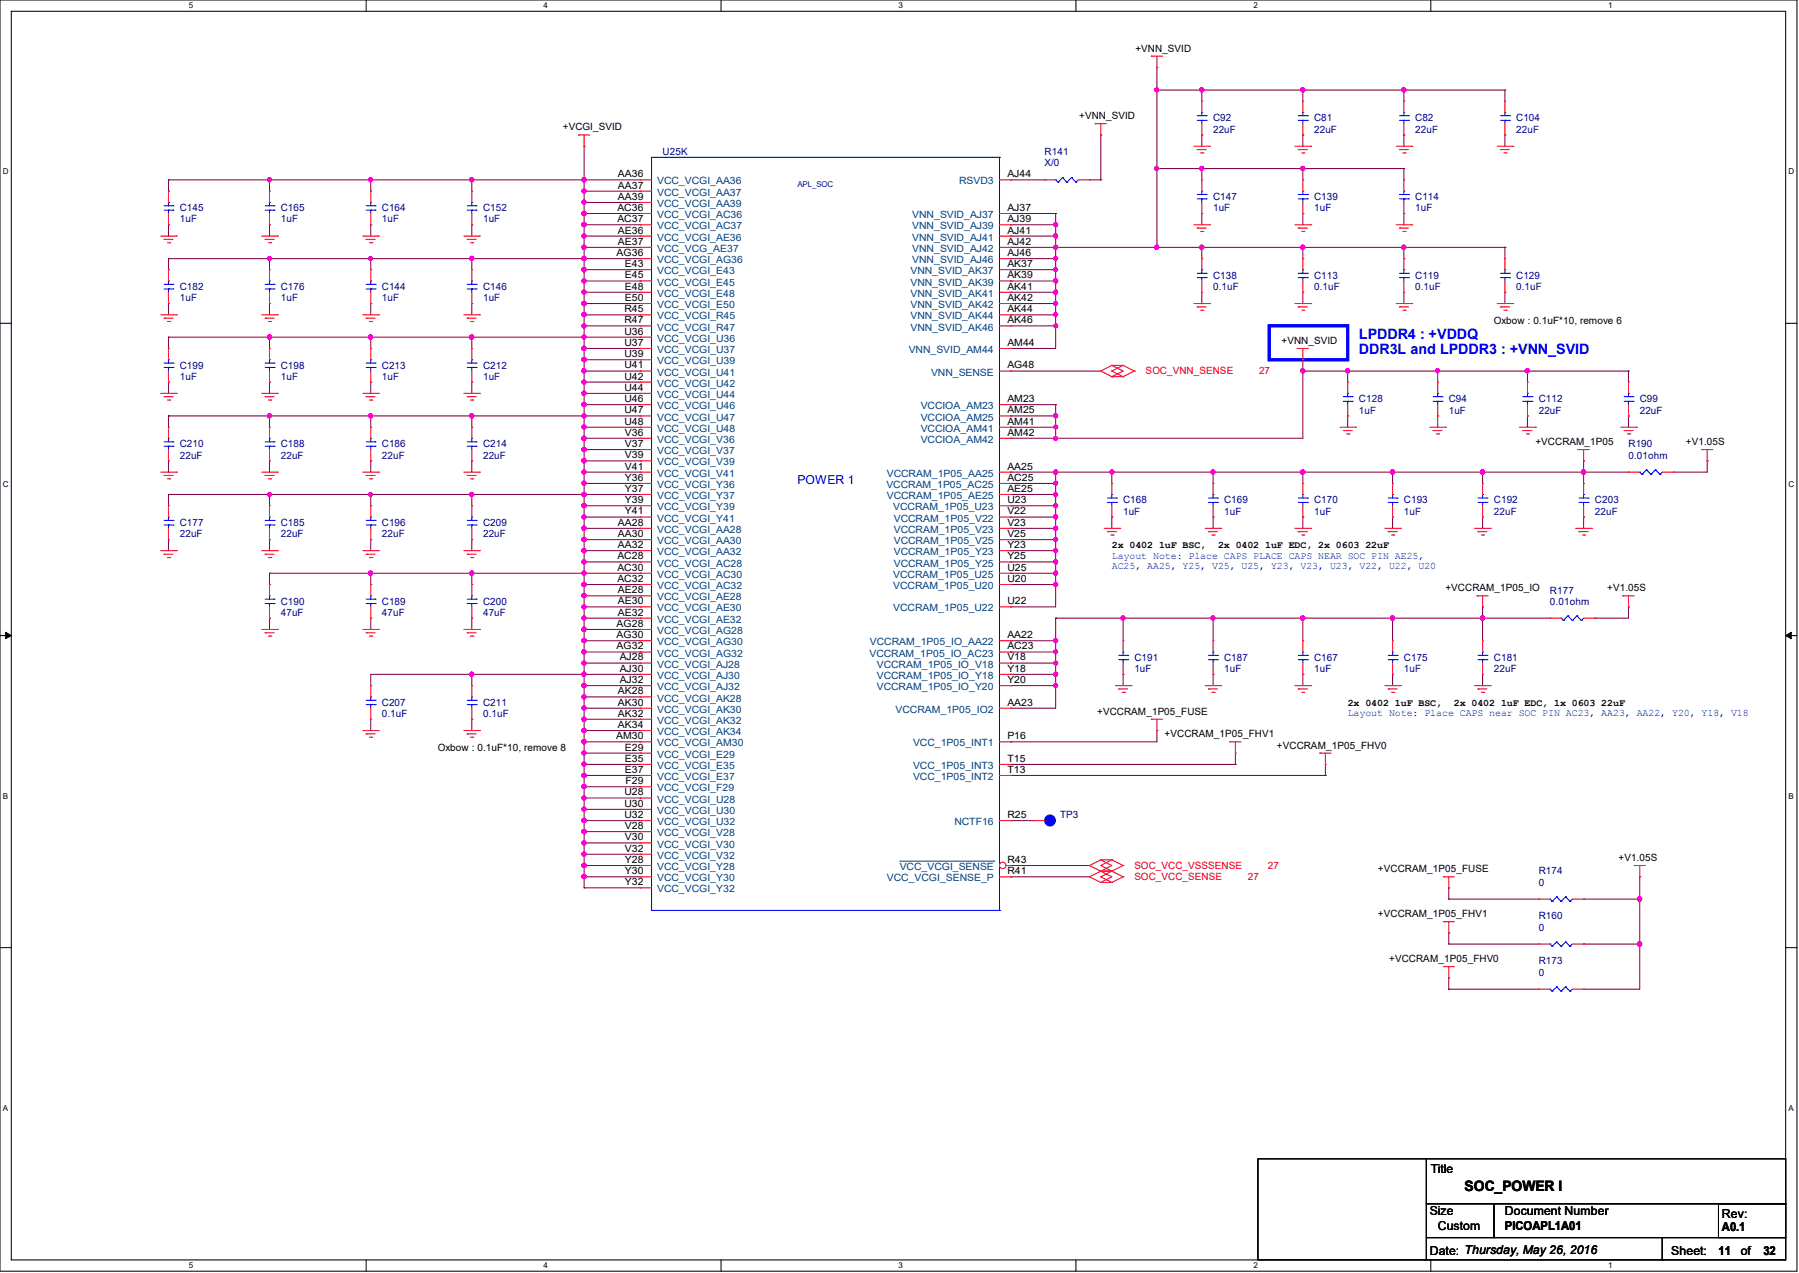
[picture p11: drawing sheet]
<svg xmlns="http://www.w3.org/2000/svg" width="297mm" height="210mm" viewBox="0 0 297 210" stroke-linecap="round" stroke-linejoin="round" font-family="sans-serif">
<defs><g id="words">
<g font-size="2.4" fill="#00f">
<text x="224.4" y="56">LPDDR4 : +VDDQ</text>
<text x="224.4" y="58.4">DDR3L and LPDDR3 : +VNN_SVID</text>
</g>
<text font-size="2.4" x="241.8" y="196.5">SOC_POWER I</text>
<text font-size="2" fill="#00f" x="131.7" y="79.8">POWER 1</text>
<g font-size="2">
<text x="236.2" y="193.5">Title</text>
<text x="236" y="200.5">Size</text>
<text x="237.4" y="202.9">Custom</text>
<text x="248.5" y="200.5">Document Number</text>
<text x="248.5" y="202.9">PICOAPL1A01</text>
<text x="284.3" y="200.9">Rev:</text>
<text x="284.3" y="203.1">A0.1</text>
<text x="236" y="207">Date: Thursday, May 26, 2016</text>
<text x="275.9" y="207">Sheet:</text>
<text x="283.7" y="207">11</text>
<text x="287.4" y="207">of</text>
<text x="291.1" y="207">32</text>
</g>
<g font-size="1.7">
<text x="187.4" y="8.6">+VNN_SVID</text>
<text x="92.9" y="21.5">+VCGI_SVID</text>
<text x="178.2" y="19.6">+VNN_SVID</text>
<text x="102" y="29.3">AA36</text>
<text x="166.3" y="29.3">AJ44</text>
<text x="101.9" y="34.8">AC36</text>
<text x="102" y="31.1">AA37</text>
<text x="102" y="33">AA39</text>
<text x="166.3" y="34.8">AJ37</text>
<text x="101.9" y="36.7">AC37</text>
<text x="102" y="38.5">AE36</text>
<text x="102" y="40.4">AE37</text>
<text x="166.3" y="36.7">AJ39</text>
<text x="166.3" y="38.5">AJ41</text>
<text x="166.3" y="40.4">AJ42</text>
<text x="101.8" y="42.2">AG36</text>
<text x="103.2" y="45.9">E45</text>
<text x="103.2" y="44.1">E43</text>
<text x="103.2" y="47.8">E48</text>
<text x="166.3" y="42.2">AJ46</text>
<text x="166.3" y="44.1">AK37</text>
<text x="166.3" y="45.9">AK39</text>
<text x="166.3" y="47.8">AK41</text>
<text x="103.1" y="51.5">R45</text>
<text x="103.1" y="53.3">R47</text>
<text x="103.2" y="49.7">E50</text>
<text x="166.3" y="49.7">AK42</text>
<text x="166.3" y="51.5">AK44</text>
<text x="166.3" y="53.3">AK46</text>
<text x="246.6" y="53.4">Oxbow : 0.1uF*10, remove 6</text>
<text x="103.1" y="55.2">U36</text>
<text x="103.1" y="57.1">U37</text>
<text x="103.1" y="58.9">U39</text>
<text x="166.3" y="57.1">AM44</text>
<text x="211.6" y="56.7">+VNN_SVID</text>
<text x="103.1" y="60.8">U41</text>
<text x="103.1" y="62.6">U42</text>
<text x="103.1" y="64.5">U44</text>
<text x="166.3" y="60.8">AG48</text>
<text x="103.1" y="66.3">U46</text>
<text x="103.1" y="68.2">U47</text>
<text x="103.1" y="70.1">U48</text>
<text x="103.2" y="71.9">V36</text>
<text x="166.3" y="66.3">AM23</text>
<text x="166.3" y="68.2">AM25</text>
<text x="166.3" y="70.1">AM41</text>
<text x="166.3" y="71.9">AM42</text>
<text x="103.2" y="73.7">V37</text>
<text x="103.2" y="75.6">V39</text>
<text x="103.2" y="77.5">V41</text>
<text x="166.3" y="77.5">AA25</text>
<text x="253.5" y="73.4">+VCCRAM_1P05</text>
<text x="278.3" y="73.4">+V1.05S</text>
<text x="103.2" y="79.3">Y36</text>
<text x="103.2" y="81.2">Y37</text>
<text x="103.2" y="83">Y39</text>
<text x="166.3" y="79.3">AC25</text>
<text x="166.3" y="81.2">AE25</text>
<text x="166.3" y="83">U23</text>
<text x="102" y="86.7">AA28</text>
<text x="102" y="88.6">AA30</text>
<text x="103.2" y="84.9">Y41</text>
<text x="166.3" y="84.9">V22</text>
<text x="166.3" y="86.7">V23</text>
<text x="166.3" y="88.6">V25</text>
<text x="101.9" y="92.3">AC28</text>
<text x="101.9" y="94.1">AC30</text>
<text x="102" y="90.4">AA32</text>
<text x="166.3" y="90.4">Y23</text>
<text x="166.3" y="94.1">U25</text>
<text x="166.3" y="92.3">Y25</text>
<text x="183.6" y="90.5">2x 0402 1uF BSC,</text>
<text x="201.1" y="90.5">2x 0402 1uF EDC, 2x 0603 22uF</text>
<text x="101.9" y="96">AC32</text>
<text x="102" y="97.9">AE28</text>
<text x="102" y="99.7">AE30</text>
<text x="102" y="101.6">AE32</text>
<text x="166.3" y="99.7">U22</text>
<text x="166.3" y="96">U20</text>
<text x="238.6" y="97.5">+VCCRAM_1P05_IO</text>
<text x="265.3" y="97.5">+V1.05S</text>
<text x="101.8" y="103.4">AG28</text>
<text x="101.8" y="105.3">AG30</text>
<text x="101.8" y="107.1">AG32</text>
<text x="166.3" y="105.3">AA22</text>
<text x="166.3" y="107.1">AC23</text>
<text x="102.3" y="109">AJ28</text>
<text x="102.3" y="110.8">AJ30</text>
<text x="102.3" y="112.7">AJ32</text>
<text x="166.3" y="109">V18</text>
<text x="166.3" y="110.8">Y18</text>
<text x="166.3" y="112.7">Y20</text>
<text x="102" y="114.6">AK28</text>
<text x="102" y="116.4">AK30</text>
<text x="102" y="118.2">AK32</text>
<text x="166.3" y="116.4">AA23</text>
<text x="181.1" y="117.9">+VCCRAM_1P05_FUSE</text>
<text x="222.5" y="116.4">2x 0402 1uF BSC,</text>
<text x="240" y="116.4">2x 0402 1uF EDC, 1x 0603 22uF</text>
<text x="72.3" y="123.9">Oxbow : 0.1uF*10, remove 8</text>
<text x="101.7" y="122">AM30</text>
<text x="102" y="120.1">AK34</text>
<text x="103.2" y="125.7">E35</text>
<text x="103.2" y="123.8">E29</text>
<text x="166.3" y="122">P16</text>
<text x="166.3" y="125.7">T15</text>
<text x="192.3" y="121.6">+VCCRAM_1P05_FHV1</text>
<text x="210.8" y="123.5">+VCCRAM_1P05_FHV0</text>
<text x="103.1" y="131.2">U28</text>
<text x="103.2" y="127.5">E37</text>
<text x="103.2" y="129.4">F29</text>
<text x="166.3" y="127.5">T13</text>
<text x="103.1" y="133.1">U30</text>
<text x="103.1" y="135">U32</text>
<text x="103.2" y="136.8">V28</text>
<text x="166.3" y="135">R25</text>
<text x="103.2" y="138.6">V30</text>
<text x="103.2" y="140.5">V32</text>
<text x="103.2" y="142.4">Y28</text>
<text x="166.3" y="142.4">R43</text>
<text x="227.5" y="143.9">+VCCRAM_1P05_FUSE</text>
<text x="267.2" y="142">+V1.05S</text>
<text x="103.2" y="144.2">Y30</text>
<text x="103.2" y="146">Y32</text>
<text x="166.3" y="144.2">R41</text>
<text x="227.5" y="151.3">+VCCRAM_1P05_FHV1</text>
<text x="229.4" y="158.7">+VCCRAM_1P05_FHV0</text>
</g>
<g font-size="1.7" fill="#000080">
<text x="200.3" y="20">C92</text>
<text x="200.3" y="21.9">22uF</text>
<text x="217" y="20">C81</text>
<text x="217" y="21.9">22uF</text>
<text x="233.6" y="20">C82</text>
<text x="233.6" y="21.9">22uF</text>
<text x="250.3" y="20">C104</text>
<text x="250.3" y="21.9">22uF</text>
<text x="109.4" y="25.6">U25K</text>
<text x="172.5" y="25.6">R141</text>
<text x="172.5" y="27.4">X/0</text>
<text x="29.7" y="34.9">C145</text>
<text x="46.4" y="34.9">C165</text>
<text x="63" y="34.9">C164</text>
<text x="79.8" y="34.9">C152</text>
<text x="200.3" y="33">C147</text>
<text x="200.3" y="34.9">1uF</text>
<text x="217" y="33">C139</text>
<text x="217" y="34.9">1uF</text>
<text x="233.6" y="33">C114</text>
<text x="233.6" y="34.9">1uF</text>
<text x="29.7" y="36.7">1uF</text>
<text x="46.4" y="36.7">1uF</text>
<text x="63" y="36.7">1uF</text>
<text x="79.8" y="36.7">1uF</text>
<text x="29.7" y="47.8">C182</text>
<text x="46.4" y="47.8">C176</text>
<text x="63" y="47.8">C144</text>
<text x="79.8" y="47.8">C146</text>
<text x="200.3" y="46">C138</text>
<text x="200.3" y="47.8">0.1uF</text>
<text x="217" y="46">C113</text>
<text x="217" y="47.8">0.1uF</text>
<text x="233.6" y="46">C119</text>
<text x="233.6" y="47.8">0.1uF</text>
<text x="250.3" y="46">C129</text>
<text x="250.3" y="47.8">0.1uF</text>
<text x="29.7" y="49.7">1uF</text>
<text x="46.4" y="49.7">1uF</text>
<text x="63" y="49.7">1uF</text>
<text x="79.8" y="49.7">1uF</text>
<text x="29.7" y="60.8">C199</text>
<text x="29.7" y="62.7">1uF</text>
<text x="46.4" y="60.8">C198</text>
<text x="46.4" y="62.7">1uF</text>
<text x="63" y="60.8">C213</text>
<text x="63" y="62.7">1uF</text>
<text x="79.8" y="60.8">C212</text>
<text x="79.8" y="62.7">1uF</text>
<text x="224.4" y="66.4">C128</text>
<text x="224.4" y="68.2">1uF</text>
<text x="239.2" y="66.4">C94</text>
<text x="239.2" y="68.2">1uF</text>
<text x="254" y="66.4">C112</text>
<text x="254" y="68.2">22uF</text>
<text x="270.7" y="66.4">C99</text>
<text x="270.7" y="68.2">22uF</text>
<text x="29.7" y="73.8">C210</text>
<text x="29.7" y="75.6">22uF</text>
<text x="46.4" y="73.8">C188</text>
<text x="46.4" y="75.6">22uF</text>
<text x="63" y="73.8">C186</text>
<text x="63" y="75.6">22uF</text>
<text x="79.8" y="73.8">C214</text>
<text x="79.8" y="75.6">22uF</text>
<text x="268.9" y="73.8">R190</text>
<text x="268.9" y="75.6">0.01ohm</text>
<text x="185.4" y="83.1">C168</text>
<text x="202.1" y="83.1">C169</text>
<text x="217" y="83.1">C170</text>
<text x="231.8" y="83.1">C193</text>
<text x="246.6" y="83.1">C192</text>
<text x="263.3" y="83.1">C203</text>
<text x="29.7" y="86.8">C177</text>
<text x="29.7" y="88.6">22uF</text>
<text x="46.4" y="86.8">C185</text>
<text x="46.4" y="88.6">22uF</text>
<text x="63" y="86.8">C196</text>
<text x="63" y="88.6">22uF</text>
<text x="79.8" y="86.8">C209</text>
<text x="79.8" y="88.6">22uF</text>
<text x="185.4" y="84.9">1uF</text>
<text x="202.1" y="84.9">1uF</text>
<text x="217" y="84.9">1uF</text>
<text x="231.8" y="84.9">1uF</text>
<text x="246.6" y="84.9">22uF</text>
<text x="263.3" y="84.9">22uF</text>
<text x="46.4" y="99.8">C190</text>
<text x="46.4" y="101.6">47uF</text>
<text x="63" y="99.8">C189</text>
<text x="63" y="101.6">47uF</text>
<text x="79.8" y="99.8">C200</text>
<text x="79.8" y="101.6">47uF</text>
<text x="255.9" y="97.9">R177</text>
<text x="255.9" y="99.8">0.01ohm</text>
<text x="187.3" y="109.1">C191</text>
<text x="187.3" y="110.9">1uF</text>
<text x="202.1" y="109.1">C187</text>
<text x="202.1" y="110.9">1uF</text>
<text x="217" y="109.1">C167</text>
<text x="217" y="110.9">1uF</text>
<text x="231.8" y="109.1">C175</text>
<text x="231.8" y="110.9">1uF</text>
<text x="246.6" y="109.1">C181</text>
<text x="246.6" y="110.9">22uF</text>
<text x="63" y="116.5">C207</text>
<text x="63" y="118.3">0.1uF</text>
<text x="79.8" y="116.5">C211</text>
<text x="79.8" y="118.3">0.1uF</text>
<text x="175" y="135">TP3</text>
<text x="254" y="144.3">R174</text>
<text x="254" y="146.1">0</text>
<text x="254" y="151.7">R160</text>
<text x="254" y="153.5">0</text>
<text x="254" y="159.1">R173</text>
<text x="254" y="161">0</text>
</g>
<g font-size="1.7" fill="#004080">
<text x="108.5" y="36">VCC_VCGI_AC36</text>
<text x="108.5" y="30.4">VCC_VCGI_AA36</text>
<text x="108.5" y="32.3">VCC_VCGI_AA37</text>
<text x="108.5" y="34.2">VCC_VCGI_AA39</text>
<text x="150.6" y="36">VNN_SVID_AJ37</text>
<text x="158.4" y="30.4">RSVD3</text>
<text x="108.5" y="37.8">VCC_VCGI_AC37</text>
<text x="108.5" y="39.7">VCC_VCGI_AE36</text>
<text x="108.5" y="41.6">VCC_VCG_AE37</text>
<text x="150.6" y="37.8">VNN_SVID_AJ39</text>
<text x="150.6" y="39.7">VNN_SVID_AJ41</text>
<text x="150.6" y="41.6">VNN_SVID_AJ42</text>
<text x="108.5" y="47.1">VCC_VCGI_E45</text>
<text x="108.5" y="43.4">VCC_VCGI_AG36</text>
<text x="108.5" y="45.3">VCC_VCGI_E43</text>
<text x="150.3" y="45.3">VNN_SVID_AK37</text>
<text x="150.3" y="47.1">VNN_SVID_AK39</text>
<text x="150.6" y="43.4">VNN_SVID_AJ46</text>
<text x="108.5" y="49">VCC_VCGI_E48</text>
<text x="108.5" y="52.7">VCC_VCGI_R45</text>
<text x="108.5" y="50.8">VCC_VCGI_E50</text>
<text x="150.3" y="49">VNN_SVID_AK41</text>
<text x="150.3" y="50.8">VNN_SVID_AK42</text>
<text x="150.3" y="52.7">VNN_SVID_AK44</text>
<text x="108.5" y="54.5">VCC_VCGI_R47</text>
<text x="108.5" y="56.4">VCC_VCGI_U36</text>
<text x="108.5" y="58.3">VCC_VCGI_U37</text>
<text x="150" y="58.3">VNN_SVID_AM44</text>
<text x="150.3" y="54.5">VNN_SVID_AK46</text>
<text x="108.5" y="60.1">VCC_VCGI_U39</text>
<text x="108.5" y="62">VCC_VCGI_U41</text>
<text x="108.5" y="63.8">VCC_VCGI_U42</text>
<text x="108.5" y="65.7">VCC_VCGI_U44</text>
<text x="153.7" y="62">VNN_SENSE</text>
<text x="108.5" y="67.5">VCC_VCGI_U46</text>
<text x="108.5" y="69.4">VCC_VCGI_U47</text>
<text x="108.5" y="71.2">VCC_VCGI_U48</text>
<text x="152" y="67.5">VCCIOA_AM23</text>
<text x="152" y="69.4">VCCIOA_AM25</text>
<text x="152" y="71.2">VCCIOA_AM41</text>
<text x="108.5" y="73.1">VCC_VCGI_V36</text>
<text x="108.5" y="74.9">VCC_VCGI_V37</text>
<text x="108.5" y="76.8">VCC_VCGI_V39</text>
<text x="152" y="73.1">VCCIOA_AM42</text>
<text x="108.5" y="78.7">VCC_VCGI_V41</text>
<text x="108.5" y="80.5">VCC_VCGI_Y36</text>
<text x="108.5" y="82.3">VCC_VCGI_Y37</text>
<text x="146.3" y="80.5">VCCRAM_1P05_AC25</text>
<text x="146.4" y="78.7">VCCRAM_1P05_AA25</text>
<text x="146.4" y="82.3">VCCRAM_1P05_AE25</text>
<text x="108.5" y="84.2">VCC_VCGI_Y39</text>
<text x="108.5" y="86.1">VCC_VCGI_Y41</text>
<text x="108.5" y="87.9">VCC_VCGI_AA28</text>
<text x="108.5" y="89.8">VCC_VCGI_AA30</text>
<text x="147.5" y="84.2">VCCRAM_1P05_U23</text>
<text x="147.6" y="86.1">VCCRAM_1P05_V22</text>
<text x="147.6" y="87.9">VCCRAM_1P05_V23</text>
<text x="147.6" y="89.8">VCCRAM_1P05_V25</text>
<text x="108.5" y="91.6">VCC_VCGI_AA32</text>
<text x="108.5" y="93.5">VCC_VCGI_AC28</text>
<text x="108.5" y="95.3">VCC_VCGI_AC30</text>
<text x="147.5" y="95.3">VCCRAM_1P05_U25</text>
<text x="147.6" y="91.6">VCCRAM_1P05_Y23</text>
<text x="147.6" y="93.5">VCCRAM_1P05_Y25</text>
<text x="108.5" y="97.2">VCC_VCGI_AC32</text>
<text x="108.5" y="99.1">VCC_VCGI_AE28</text>
<text x="108.5" y="100.9">VCC_VCGI_AE30</text>
<text x="147.5" y="100.9">VCCRAM_1P05_U22</text>
<text x="147.5" y="97.2">VCCRAM_1P05_U20</text>
<text x="108.5" y="102.7">VCC_VCGI_AE32</text>
<text x="108.5" y="104.6">VCC_VCGI_AG28</text>
<text x="108.5" y="106.5">VCC_VCGI_AG30</text>
<text x="143.6" y="106.5">VCCRAM_1P05_IO_AA22</text>
<text x="108.5" y="108.3">VCC_VCGI_AG32</text>
<text x="108.5" y="110.2">VCC_VCGI_AJ28</text>
<text x="108.5" y="112">VCC_VCGI_AJ30</text>
<text x="108.5" y="113.9">VCC_VCGI_AJ32</text>
<text x="143.5" y="108.3">VCCRAM_1P05_IO_AC23</text>
<text x="144.8" y="110.2">VCCRAM_1P05_IO_V18</text>
<text x="144.8" y="112">VCCRAM_1P05_IO_Y18</text>
<text x="144.8" y="113.9">VCCRAM_1P05_IO_Y20</text>
<text x="108.5" y="115.7">VCC_VCGI_AK28</text>
<text x="108.5" y="117.6">VCC_VCGI_AK30</text>
<text x="108.5" y="119.4">VCC_VCGI_AK32</text>
<text x="147.9" y="117.6">VCCRAM_1P05_IO2</text>
<text x="108.5" y="121.3">VCC_VCGI_AK34</text>
<text x="108.5" y="123.1">VCC_VCGI_AM30</text>
<text x="108.5" y="125">VCC_VCGI_E29</text>
<text x="150.7" y="123.1">VCC_1P05_INT1</text>
<text x="108.5" y="130.6">VCC_VCGI_F29</text>
<text x="108.5" y="126.9">VCC_VCGI_E35</text>
<text x="108.5" y="128.7">VCC_VCGI_E37</text>
<text x="150.7" y="126.9">VCC_1P05_INT3</text>
<text x="150.7" y="128.7">VCC_1P05_INT2</text>
<text x="108.5" y="132.4">VCC_VCGI_U28</text>
<text x="108.5" y="134.3">VCC_VCGI_U30</text>
<text x="108.5" y="136.1">VCC_VCGI_U32</text>
<text x="108.5" y="138">VCC_VCGI_V28</text>
<text x="157.6" y="136.1">NCTF16</text>
<text x="108.5" y="139.8">VCC_VCGI_V30</text>
<text x="108.5" y="141.7">VCC_VCGI_V32</text>
<text x="108.5" y="143.6">VCC_VCGI_Y28</text>
<text x="148.5" y="143.6">VCC_VCGI_SENSE</text>
<text x="108.5" y="145.4">VCC_VCGI_Y30</text>
<text x="108.5" y="147.2">VCC_VCGI_Y32</text>
<text x="146.4" y="145.4">VCC_VCGI_SENSE_P</text>
</g>
<g font-size="1.7" fill="#f00">
<text x="189.1" y="61.8">SOC_VNN_SENSE</text>
<text x="207.9" y="61.8">27</text>
<text x="187.3" y="143.3">SOC_VCC_VSSSENSE</text>
<text x="209.3" y="143.3">27</text>
<text x="187.3" y="145.2">SOC_VCC_SENSE</text>
<text x="206" y="145.2">27</text>
</g>
<g font-size="1.7" fill="#00f">
<text x="183.6" y="92.2">Layout Note: Place CAPS PLACE CAPS NEAR SOC PIN AE25,</text>
<text x="183.6" y="93.8">AC25, AA25, Y25, V25, U25, Y23, V23, U23, V22, U22, U20</text>
<text x="222.5" y="118.2">Layout Note: Place CAPS near SOC PIN AC23, AA23, AA22, Y20, Y18, V18</text>
</g>
<g font-size="1.3">
<text x="31.2" y="1.4">5</text>
<text x="89.7" y="1.4">4</text>
<text x="148.3" y="1.4">3</text>
<text x="206.9" y="1.4">2</text>
<text x="265.5" y="1.4">1</text>
<text x=".5" y="28.8">D</text>
<text x="295.3" y="28.8">D</text>
<text x=".5" y="80.3">C</text>
<text x="295.3" y="80.3">C</text>
<text x=".5" y="131.8">B</text>
<text x="295.3" y="131.8">B</text>
<text x=".5" y="183.3">A</text>
<text x="295.3" y="183.3">A</text>
<text x="31.2" y="209.3">5</text>
<text x="89.7" y="209.3">4</text>
<text x="148.3" y="209.3">3</text>
<text x="206.9" y="209.3">2</text>
<text x="265.5" y="209.3">1</text>
</g>
<text font-size="1.3" fill="#00f" x="131.7" y="30.9">APL_SOC</text>
</g></defs>
<path d="M0 0h296.7v209.7h-296.7zM1.9 1.9h292.9v206h-292.9z" fill="none" stroke="#000" stroke-width=".17"/>
<g fill="#fff">
<path d="M31.2 .2h.7v1.5h-.7z"/>
<path d="M31.2 208.1h.7v1.4h-.7z"/>
</g>
<path d="M60.5 0v1.9M60.5 207.9v1.8" fill="none" stroke="#000" stroke-width=".17"/>
<g fill="#fff">
<path d="M89.7 .2h.8v1.5h-.8z"/>
<path d="M89.7 208.1h.8v1.4h-.8z"/>
</g>
<path d="M119 0v1.9M119 207.9v1.8" fill="none" stroke="#000" stroke-width=".17"/>
<g fill="#fff">
<path d="M148.3 .2h.8v1.5h-.8z"/>
<path d="M148.3 208.1h.8v1.4h-.8z"/>
</g>
<path d="M177.6 0v1.9M177.6 207.9v1.8" fill="none" stroke="#000" stroke-width=".17"/>
<g fill="#fff">
<path d="M206.9 .2h.7v1.5h-.7z"/>
<path d="M206.9 208.1h.7v1.4h-.7z"/>
</g>
<path d="M236.2 0v1.9M236.2 207.9v1.8" fill="none" stroke="#000" stroke-width=".17"/>
<g fill="#fff">
<path d="M265.5 .2h.7v1.5h-.7z"/>
<path d="M265.5 208.1h.7v1.4h-.7z"/>
<path d="M.5 27.6h.9v1.5h-.9z"/>
<path d="M295.3 27.6h.9v1.5h-.9z"/>
<path d="M.5 79.1h.9v1.5h-.9z"/>
<path d="M295.3 79.1h.9v1.5h-.9z"/>
</g>
<path d="M0 53.3h1.9M294.8 53.3h1.9" fill="none" stroke="#000" stroke-width=".17"/>
<g fill="#fff">
<path d="M.5 130.6h.8v1.5h-.8z"/>
<path d="M295.3 130.6h.8v1.5h-.8z"/>
</g>
<path d="M0 104.9h1.9M294.8 104.9h1.9" fill="none" stroke="#000" stroke-width=".17"/>
<path d="M.9 104.3l1 .6-1 .5zM294.8 104.9l.9-.6v1.1z" fill="#000" stroke="#000" stroke-width=".17"/>
<g fill="#fff">
<path d="M.5 182.1h.8v1.5h-.8z"/>
<path d="M295.3 182.1h.8v1.5h-.8z"/>
</g>
<path d="M0 156.3h1.9M294.8 156.3h1.9M207.7 191.2h27.8v16.7h-27.8zM235.5 198.6h11.1v5.6h-11.1zM235.5 191.2h59.3v7.4h-59.3zM246.6 198.6h48.2v5.6h-48.2zM283.7 198.6h11.1v5.6h-11.1zM235.5 204.2h38.9v3.7h-38.9zM274.4 204.2h20.4v3.7h-20.4z" fill="none" stroke="#000" stroke-width=".17"/>
<path d="M209.5 53.8h13v5.6h-13z" fill="none" stroke="#00f" stroke-width=".55"/>
<g fill="none" stroke="#800040" stroke-width=".17">
<path d="M191 14.9h.1M191 11.1h.1M191 11.1v29.7M191 14.9h57.5M198.4 14.9h.1M198.4 14.9v1.8M215.1 14.9h.1M215.1 14.9v1.8M231.8 14.9h.1M231.8 14.9v1.8M248.5 14.9h.1M248.5 14.9v1.8"/>
<path d="M27.8 31.5h.1M27.8 29.7h.1M27.8 37.1h.1M27.8 29.7h77.9M27.8 29.7v1.8M27.8 37.1v1.8M44.5 29.7h.1M44.5 37.1h.1M44.5 29.7v1.8M44.5 37.1v1.8M61.2 29.7h.1M61.2 37.1h.1"/>
<path d="M61.2 29.7v1.8M61.2 37.1v1.8M77.9 29.7h.1M77.9 37.1h.1M77.9 29.7v1.8M77.9 37.1v1.8M96.4 29.7h.1M96.4 31.5h.1M96.4 33.4h.1M96.4 35.2h.1M96.4 37.1h.1M96.4 38.9h.1"/>
<path d="M96.4 24.1h.1M96.4 31.5h9.3M96.4 33.4h9.3M96.4 35.2h9.3M96.4 37.1h9.3M96.4 38.9h9.3M96.4 24.1v122.4M166.9 29.7h.1M166.9 35.2h.1M166.9 37.1h.1M166.9 38.9h.1M166.9 29.7h5.6"/>
<path d="M166.9 35.2h7.4M166.9 37.1h7.4M166.9 38.9h7.4M174.3 35.2h.1M174.3 37.1h.1M174.3 38.9h.1M174.3 35.2v22.3h-7.4M179.9 29.7h1.8M181.7 29.7h.1M181.7 22.3h.1M181.7 22.3v7.4M191 27.8h40.8"/>
<path d="M198.4 22.3h.1M198.4 35.2h.1M198.4 27.8h.1M198.4 22.3v1.8M198.4 27.8v1.9M198.4 35.2v1.9M215.1 22.3h.1M215.1 35.2h.1M215.1 27.8h.1M215.1 22.3v1.8M215.1 27.8v1.9M215.1 35.2v1.9"/>
<path d="M231.8 22.3h.1M231.8 27.8h.1M231.8 35.2h.1M231.8 22.3v1.8M231.8 27.8v1.9M231.8 35.2v1.9M248.5 22.3h.1M248.5 22.3v1.8M27.8 44.5h.1M27.8 42.7h.1M27.8 50.1h.1M27.8 57.5h.1"/>
<path d="M27.8 55.6h.1M27.8 42.7h77.9M27.8 55.6h77.9M27.8 42.7v1.8M27.8 50.1v1.8M27.8 55.6v1.9M44.5 42.7h.1M44.5 50.1h.1M44.5 55.6h.1M44.5 42.7v1.8M44.5 50.1v1.8M44.5 55.6v1.9"/>
<path d="M61.2 42.7h.1M61.2 50.1h.1M61.2 55.6h.1M61.2 42.7v1.8M61.2 50.1v1.8M61.2 55.6v1.9M77.9 42.7h.1M77.9 50.1h.1M77.9 55.6h.1M77.9 42.7v1.8M77.9 50.1v1.8M77.9 55.6v1.9"/>
<path d="M96.4 40.8h.1M96.4 42.7h.1M96.4 44.5h.1M96.4 46.4h.1M96.4 48.2h.1M96.4 50.1h.1M96.4 51.9h.1M96.4 53.8h.1M96.4 55.6h.1M96.4 57.5h.1M96.4 59.4h.1M96.4 40.8h9.3"/>
<path d="M96.4 44.5h9.3M96.4 46.4h9.3M96.4 48.2h9.3M96.4 50.1h9.3M96.4 51.9h9.3M96.4 53.8h9.3M96.4 57.5h9.3M96.4 59.4h9.3M166.9 57.5h.1M166.9 40.8h.1M166.9 42.7h.1M166.9 44.5h.1"/>
<path d="M166.9 46.4h.1M166.9 48.2h.1M166.9 50.1h.1M166.9 51.9h.1M166.9 53.8h.1M166.9 40.8h81.6M166.9 42.7h7.4M166.9 44.5h7.4M166.9 46.4h7.4M166.9 48.2h7.4M166.9 50.1h7.4M166.9 51.9h7.4"/>
<path d="M166.9 53.8h7.4M174.3 53.8h.1M174.3 40.8h.1M174.3 44.5h.1M174.3 46.4h.1M174.3 48.2h.1M174.3 50.1h.1M174.3 51.9h.1M174.3 42.7h.1M191 40.8h.1M198.4 42.7h.1M198.4 50.1h.1"/>
<path d="M198.4 40.8v1.9M198.4 48.2v1.9M215.1 59.4h.1M215.1 42.7h.1M215.1 50.1h.1M215.1 40.8h.1M215.1 59.4v12.9h-48.2M215.1 40.8v1.9M215.1 48.2v1.9M231.8 42.7h.1M231.8 50.1h.1M231.8 40.8h.1"/>
<path d="M231.8 40.8v1.9M231.8 48.2v1.9M248.5 40.8h.1M248.5 48.2h.1M248.5 40.8v1.9M248.5 48.2v1.9M27.8 68.6h.1M27.8 76h.1M27.8 63h.1M27.8 68.6h77.9M27.8 63v1.9M27.8 68.6v1.9"/>
<path d="M27.8 76v1.9M44.5 68.6h.1M44.5 76h.1M44.5 63h.1M44.5 63v1.9M44.5 68.6v1.9M44.5 76v1.9M61.2 76h.1M61.2 68.6h.1M61.2 63h.1M61.2 63v1.9M61.2 68.6v1.9"/>
<path d="M61.2 76v1.9M77.9 76h.1M77.9 68.6h.1M77.9 63h.1M77.9 63v1.9M77.9 68.6v1.9M77.9 76v1.9M96.4 61.2h.1M96.4 63h.1M96.4 64.9h.1M96.4 66.8h.1M96.4 68.6h.1"/>
<path d="M96.4 70.5h.1M96.4 72.3h.1M96.4 74.2h.1M96.4 76h.1M96.4 77.9h.1M96.4 79.8h.1M96.4 61.2h9.3M96.4 63h9.3M96.4 64.9h9.3M96.4 66.8h9.3M96.4 70.5h9.3M96.4 72.3h9.3"/>
<path d="M96.4 74.2h9.3M96.4 76h9.3M96.4 77.9h9.3M96.4 79.8h9.3M166.9 66.8h.1M166.9 72.3h.1M166.9 70.5h.1M166.9 68.6h.1M166.9 61.2h.1M166.9 77.9h.1M166.9 79.8h.1M166.9 61.2h14.8"/>
<path d="M166.9 66.8h7.4M166.9 68.6h7.4M166.9 70.5h7.4M166.9 77.9h102M166.9 79.8h7.4M174.3 66.8h.1M174.3 70.5h.1M174.3 68.6h.1M174.3 77.9h.1M174.3 79.8h.1M174.3 72.3h.1M174.3 77.9v22.2h-7.4"/>
<path d="M174.3 66.8v5.5M183.6 77.9h.1M183.6 77.9v1.9M200.3 77.9h.1M200.3 77.9v1.9M215.1 77.9h.1M215.1 61.2h.1M215.1 61.2h53.8M215.1 77.9v1.9M222.5 61.2h.1M222.5 68.6h.1M222.5 61.2v1.8"/>
<path d="M222.5 68.6v1.9M229.9 77.9h.1M229.9 77.9v1.9M237.4 68.6h.1M237.4 61.2h.1M237.4 61.2v1.8M237.4 68.6v1.9M244.8 77.9h.1M244.8 77.9v1.9M252.2 68.6h.1M252.2 61.2h.1M252.2 61.2v1.8"/>
<path d="M252.2 68.6v1.9M261.5 76h.1M261.5 77.9h.1M261.5 76v3.8M268.9 68.6h.1M268.9 61.2h.1M268.9 61.2v1.8M268.9 68.6v1.9M276.3 77.9h.1M281.9 76h.1M281.9 76v1.9h-5.6M27.8 81.6h.1"/>
<path d="M27.8 89h.1M27.8 81.6h77.9M27.8 81.6v1.8M27.8 89v1.8M44.5 81.6h.1M44.5 89h.1M44.5 94.6h.1M44.5 96.4h.1M44.5 94.6h61.2M44.5 81.6v1.8M44.5 89v1.8M44.5 94.6v1.8"/>
<path d="M61.2 89h.1M61.2 81.6h.1M61.2 94.6h.1M61.2 96.4h.1M61.2 81.6v1.8M61.2 89v1.8M61.2 94.6v1.8M77.9 89h.1M77.9 81.6h.1M77.9 94.6h.1M77.9 96.4h.1M77.9 81.6v1.8"/>
<path d="M77.9 89v1.8M77.9 94.6v1.8M96.4 81.6h.1M96.4 83.4h.1M96.4 85.3h.1M96.4 87.2h.1M96.4 89h.1M96.4 90.8h.1M96.4 92.7h.1M96.4 94.6h.1M96.4 96.4h.1M96.4 98.3h.1"/>
<path d="M96.4 83.4h9.3M96.4 85.3h9.3M96.4 87.2h9.3M96.4 89h9.3M96.4 90.8h9.3M96.4 92.7h9.3M96.4 96.4h9.3M96.4 98.3h9.3M166.9 81.6h.1M166.9 83.4h.1M166.9 85.3h.1M166.9 87.2h.1"/>
<path d="M166.9 89h.1M166.9 90.8h.1M166.9 92.7h.1M166.9 94.6h.1M166.9 96.4h.1M166.9 81.6h7.4M166.9 83.4h7.4M166.9 85.3h7.4M166.9 87.2h7.4M166.9 89h7.4M166.9 90.8h7.4M166.9 92.7h7.4"/>
<path d="M166.9 94.6h7.4M166.9 96.4h7.4M174.3 81.6h.1M174.3 83.4h.1M174.3 87.2h.1M174.3 89h.1M174.3 90.8h.1M174.3 92.7h.1M174.3 94.6h.1M174.3 85.3h.1M174.3 96.4h.1M183.6 85.3h.1"/>
<path d="M183.6 85.3v1.9M200.3 85.3h.1M200.3 85.3v1.9M215.1 85.3h.1M215.1 85.3v1.9M229.9 85.3h.1M229.9 85.3v1.9M244.8 85.3h.1M244.8 85.3v1.9M261.5 85.3h.1M261.5 85.3v1.9M44.5 102h.1"/>
<path d="M44.5 102v1.8M61.2 102h.1M61.2 113.1h.1M61.2 102v1.8M61.2 118.7v1.8M77.9 102h.1M77.9 111.3h.1M77.9 118.7h.1M77.9 102v1.8M77.9 111.3v1.8M77.9 118.7v1.8M96.4 100.1h.1"/>
<path d="M96.4 102h.1M96.4 103.8h.1M96.4 105.7h.1M96.4 107.6h.1M96.4 109.4h.1M96.4 111.3h.1M96.4 113.1h.1M96.4 115h.1M96.4 116.8h.1M96.4 118.7h.1M96.4 100.1h9.3M96.4 102h9.3"/>
<path d="M96.4 103.8h9.3M96.4 105.7h9.3M96.4 107.6h9.3M96.4 109.4h9.3M96.4 113.1h9.3M96.4 115h9.3M96.4 116.8h9.3M96.4 118.7h9.3M105.7 111.3h-44.5v1.8M166.9 100.1h.1M166.9 105.7h.1M166.9 107.6h.1"/>
<path d="M166.9 109.4h.1M166.9 111.3h.1M166.9 113.1h.1M166.9 116.8h.1M166.9 105.7h7.4M166.9 107.6h7.4M166.9 109.4h7.4M166.9 111.3h7.4M166.9 113.1h7.4M174.3 105.7h.1M174.3 109.4h.1M174.3 111.3h.1"/>
<path d="M174.3 107.6h.1M174.3 113.1h.1M174.3 102h.1M174.3 102h81.6M174.3 102v14.8h-7.4M185.4 111.3h.1M185.4 102h.1M185.4 102v3.7M185.4 111.3v1.8M200.3 102h.1M200.3 111.3h.1M200.3 102v3.7"/>
<path d="M200.3 111.3v1.8M215.1 102h.1M215.1 111.3h.1M215.1 102v3.7M215.1 111.3v1.8M229.9 102h.1M229.9 111.3h.1M229.9 102v3.7M229.9 111.3v1.8M244.8 102h.1M244.8 113.1h.1M244.8 100.1h.1"/>
<path d="M244.8 100.1v5.6M244.8 111.3v1.8M263.3 102h.1M268.9 100.1h.1M268.9 100.1v1.9h-5.6M61.2 120.5h.1M96.4 120.5h.1M96.4 122.4h.1M96.4 124.2h.1M96.4 126.1h.1M96.4 127.9h.1M96.4 129.8h.1"/>
<path d="M96.4 131.7h.1M96.4 133.5h.1M96.4 135.4h.1M96.4 137.2h.1M96.4 139.1h.1M96.4 120.5h9.3M96.4 122.4h9.3M96.4 124.2h9.3M96.4 126.1h9.3M96.4 127.9h9.3M96.4 129.8h9.3M96.4 131.7h9.3"/>
<path d="M96.4 133.5h9.3M96.4 135.4h9.3M96.4 137.2h9.3M96.4 139.1h9.3M166.9 135.4h.1M166.9 127.9h.1M166.9 126.1h.1M166.9 122.4h.1M166.9 126.1h37.1M166.9 127.9h51.9M166.9 135.4h3.7M191 120.5h.1"/>
<path d="M191 120.5v1.9h-24.1M204 126.1h.1M204 124.2v1.9M218.8 127.9h.1M218.8 126.1v1.8M96.4 140.9h.1M96.4 142.8h.1M96.4 144.7h.1M96.4 146.5h.1M96.4 140.9h9.3M96.4 142.8h9.3M96.4 144.7h9.3"/>
<path d="M96.4 146.5h9.3M166.9 144.7h.1M166.9 142.8h.1M166.9 142.8h13M166.9 144.7h13M239.2 146.5h.1M239.2 148.3h.1M239.2 153.9h.1M239.2 155.7h.1M239.2 148.3h14.8M239.2 155.7h14.8M239.2 146.5v1.8"/>
<path d="M239.2 153.9v1.8M261.5 148.3h.1M261.5 155.7h.1M261.5 148.3h9.2M261.5 155.7h9.2M270.7 148.3h.1M270.7 155.7h.1M270.7 144.7h.1M270.7 144.7v18.5h-9.2M239.2 161.3h.1M239.2 163.2h.1M239.2 163.2h14.8"/>
<path d="M239.2 161.3v1.9M261.5 163.2h.1"/>
</g>
<g fill="#f0f" stroke="#f0f" stroke-width=".17">
<circle cx="96.4" cy="31.5" r=".36"/>
<circle cx="96.4" cy="33.4" r=".36"/>
<circle cx="96.4" cy="35.2" r=".36"/>
<circle cx="96.4" cy="37.1" r=".36"/>
<circle cx="96.4" cy="38.9" r=".36"/>
<circle cx="96.4" cy="42.6" r=".36"/>
<circle cx="96.4" cy="46.3" r=".36"/>
<circle cx="96.4" cy="50.1" r=".36"/>
<circle cx="96.4" cy="51.9" r=".36"/>
<circle cx="96.4" cy="83.4" r=".36"/>
<circle cx="96.4" cy="89" r=".36"/>
<circle cx="96.4" cy="90.8" r=".36"/>
<circle cx="96.4" cy="94.6" r=".36"/>
<circle cx="96.4" cy="96.4" r=".36"/>
<circle cx="96.4" cy="98.3" r=".36"/>
<circle cx="96.4" cy="102" r=".36"/>
<circle cx="96.4" cy="111.2" r=".36"/>
<circle cx="96.4" cy="122.4" r=".36"/>
<circle cx="96.4" cy="139" r=".36"/>
<circle cx="96.4" cy="140.9" r=".36"/>
<circle cx="96.4" cy="40.8" r=".36"/>
<circle cx="96.4" cy="44.5" r=".36"/>
<circle cx="96.4" cy="48.2" r=".36"/>
<circle cx="96.4" cy="55.6" r=".36"/>
<circle cx="96.4" cy="53.8" r=".36"/>
<circle cx="96.4" cy="57.5" r=".36"/>
<circle cx="96.4" cy="61.2" r=".36"/>
<circle cx="96.4" cy="59.3" r=".36"/>
<circle cx="96.4" cy="63" r=".36"/>
<circle cx="96.4" cy="66.7" r=".36"/>
<circle cx="96.4" cy="64.9" r=".36"/>
<circle cx="96.4" cy="70.4" r=".36"/>
<circle cx="96.4" cy="68.6" r=".36"/>
<circle cx="96.4" cy="74.1" r=".36"/>
<circle cx="96.4" cy="72.3" r=".36"/>
<circle cx="96.4" cy="76" r=".36"/>
<circle cx="96.4" cy="77.9" r=".36"/>
<circle cx="96.4" cy="81.6" r=".36"/>
<circle cx="96.4" cy="79.7" r=".36"/>
<circle cx="96.4" cy="87.1" r=".36"/>
<circle cx="96.4" cy="85.3" r=".36"/>
<circle cx="96.4" cy="92.7" r=".36"/>
<circle cx="96.4" cy="100.1" r=".36"/>
<circle cx="96.4" cy="103.8" r=".36"/>
<circle cx="96.4" cy="107.5" r=".36"/>
<circle cx="96.4" cy="105.7" r=".36"/>
<circle cx="96.4" cy="109.4" r=".36"/>
<circle cx="96.4" cy="115" r=".36"/>
<circle cx="96.4" cy="113.1" r=".36"/>
<circle cx="96.4" cy="116.8" r=".36"/>
<circle cx="96.4" cy="120.5" r=".36"/>
<circle cx="96.4" cy="118.7" r=".36"/>
<circle cx="96.4" cy="124.2" r=".36"/>
<circle cx="96.4" cy="127.9" r=".36"/>
<circle cx="96.4" cy="126.1" r=".36"/>
<circle cx="96.4" cy="129.8" r=".36"/>
<circle cx="96.4" cy="133.5" r=".36"/>
<circle cx="96.4" cy="131.6" r=".36"/>
<circle cx="96.4" cy="135.3" r=".36"/>
<circle cx="96.4" cy="137.2" r=".36"/>
<circle cx="96.4" cy="144.6" r=".36"/>
<circle cx="96.4" cy="142.8" r=".36"/>
<circle cx="96.4" cy="29.7" r=".36"/>
<circle cx="174.3" cy="68.6" r=".35"/>
<circle cx="174.3" cy="70.4" r=".33"/>
<circle cx="174.3" cy="53.8" r=".33"/>
<circle cx="174.3" cy="77.9" r=".35"/>
<circle cx="174.3" cy="81.6" r=".33"/>
<circle cx="174.3" cy="79.7" r=".33"/>
<circle cx="174.3" cy="83.4" r=".35"/>
<circle cx="174.3" cy="89" r=".33"/>
<circle cx="174.3" cy="90.8" r=".33"/>
<circle cx="174.3" cy="92.7" r=".35"/>
<circle cx="174.3" cy="96.4" r=".35"/>
<circle cx="174.3" cy="94.6" r=".35"/>
<circle cx="174.3" cy="87.1" r=".35"/>
<circle cx="174.3" cy="85.3" r=".35"/>
<circle cx="174.3" cy="107.5" r=".33"/>
<circle cx="174.3" cy="105.7" r=".35"/>
<circle cx="174.3" cy="109.4" r=".33"/>
<circle cx="174.3" cy="113.1" r=".35"/>
<circle cx="174.3" cy="111.2" r=".35"/>
<circle cx="270.7" cy="148.3" r=".36"/>
<circle cx="174.3" cy="38.9" r=".35"/>
<circle cx="174.3" cy="37.1" r=".35"/>
<circle cx="174.3" cy="44.5" r=".33"/>
<circle cx="174.3" cy="48.2" r=".35"/>
<circle cx="174.3" cy="46.3" r=".35"/>
<circle cx="174.3" cy="51.9" r=".33"/>
<circle cx="174.3" cy="50.1" r=".35"/>
<circle cx="174.3" cy="42.6" r=".33"/>
<circle cx="270.7" cy="155.7" r=".36"/>
<circle cx="229.9" cy="77.9" r=".35"/>
<circle cx="215.1" cy="77.9" r=".36"/>
<circle cx="261.4" cy="77.9" r=".36"/>
<circle cx="244.7" cy="77.9" r=".36"/>
<circle cx="200.2" cy="77.9" r=".35"/>
<circle cx="183.5" cy="77.9" r=".35"/>
<circle cx="200.2" cy="102" r=".35"/>
<circle cx="185.4" cy="102" r=".36"/>
<circle cx="229.9" cy="102" r=".35"/>
<circle cx="215.1" cy="102" r=".36"/>
<circle cx="244.7" cy="102" r=".36"/>
<circle cx="237.3" cy="61.2" r=".33"/>
<circle cx="222.5" cy="61.2" r=".36"/>
<circle cx="174.3" cy="72.3" r=".33"/>
<circle cx="215.1" cy="61.2" r=".36"/>
<circle cx="252.2" cy="61.2" r=".36"/>
<circle cx="198.4" cy="14.8" r=".36"/>
<circle cx="231.8" cy="14.8" r=".36"/>
<circle cx="215.1" cy="14.8" r=".36"/>
<circle cx="198.4" cy="27.8" r=".36"/>
<circle cx="215.1" cy="27.8" r=".36"/>
<circle cx="191" cy="14.8" r=".33"/>
<circle cx="191" cy="27.8" r=".35"/>
<circle cx="191" cy="40.8" r=".35"/>
<circle cx="198.4" cy="40.8" r=".36"/>
<circle cx="215.1" cy="40.8" r=".36"/>
<circle cx="231.8" cy="40.8" r=".36"/>
<circle cx="174.3" cy="40.8" r=".35"/>
<circle cx="44.5" cy="29.7" r=".35"/>
<circle cx="77.9" cy="29.7" r=".36"/>
<circle cx="61.2" cy="29.7" r=".35"/>
<circle cx="44.5" cy="42.6" r=".33"/>
<circle cx="77.9" cy="42.6" r=".36"/>
<circle cx="61.2" cy="42.6" r=".33"/>
<circle cx="44.5" cy="68.6" r=".35"/>
<circle cx="77.9" cy="68.6" r=".36"/>
<circle cx="61.2" cy="68.6" r=".35"/>
<circle cx="44.5" cy="81.6" r=".33"/>
<circle cx="77.9" cy="81.6" r=".36"/>
<circle cx="61.2" cy="81.6" r=".33"/>
<circle cx="44.5" cy="55.6" r=".35"/>
<circle cx="77.9" cy="55.6" r=".36"/>
<circle cx="61.2" cy="55.6" r=".35"/>
<circle cx="77.9" cy="94.6" r=".36"/>
<circle cx="61.2" cy="94.6" r=".35"/>
<circle cx="77.9" cy="111.2" r=".36"/>
</g>
<g fill="none" stroke="#f00" stroke-width=".17">
<path d="M190.1 9.3h.1M190.1 9.3h1.8M191 11.1h.1M191 9.3v1.8M198.4 16.7h.1M198.4 16.7v1.8M215.1 16.7h.1M215.1 16.7v1.8M248.5 16.7h.1M248.5 16.7v1.8M26.5 38.9h2.6M27.1 39.5h.1"/>
<path d="M27.1 39.5h1.5M27.8 37.1h.1M27.8 31.5h.1M27.8 31.5v1.9M27.8 35.2v1.9M29.1 38.9h.1M43.2 38.9h2.6M43.8 39.5h.1M43.8 39.5h1.5M44.5 37.1h.1M44.5 31.5h.1M44.5 31.5v1.9"/>
<path d="M44.5 35.2v1.9M45.8 38.9h.1M59.9 38.9h2.6M60.5 39.5h.1M60.5 39.5h1.4M61.2 37.1h.1M61.2 31.5h.1M61.2 31.5v1.9M61.2 35.2v1.9M62.5 38.9h.1M76.6 38.9h2.6M77.1 39.5h.1"/>
<path d="M77.1 39.5h1.5M79.2 38.9h.1M95.5 22.3h.1M95.5 22.3h1.9M96.4 24.1h.1M96.4 22.3v1.8M105.7 37.1h.1M105.7 38.9h.1M105.7 35.2h.1M105.7 29.7h.1M105.7 31.5h.1M105.7 33.4h.1"/>
<path d="M105.7 37.1h1.9M105.7 38.9h1.9M105.7 29.7h1.9M105.7 35.2h1.9M105.7 31.5h1.9M105.7 33.4h1.9M165 37.1h1.9M165 38.9h1.9M165 29.7h1.9M165 35.2h1.9M166.9 29.7h.1M166.9 35.2h.1"/>
<path d="M166.9 37.1h.1M166.9 38.9h.1M172.5 29.7h.1M172.5 29.7h1.8M178 29.7h1.9M179.9 29.7h.1M180.8 20.4h.1M180.8 20.4h1.9M181.7 22.3h.1M181.7 20.4v1.9M197.1 24.1h2.6M197.1 37.1h2.6"/>
<path d="M197.7 24.7h.1M197.7 37.6h.1M197.7 24.7h1.4M197.7 37.6h1.4M198.2 25.2h.4M198.2 38.2h.4M198.4 22.3h.1M198.4 20.4v1.9M198.6 25.2h.1M198.6 38.2h.1M199.7 24.1h.1M199.7 37.1h.1"/>
<path d="M213.8 24.1h2.6M213.8 37.1h2.6M214.3 24.7h.1M214.3 37.6h.1M214.3 24.7h1.6M214.3 37.6h1.6M214.9 25.2h.4M214.9 38.2h.4M215.1 35.2h.1M215.1 29.7h.1M215.1 22.3h.1M215.1 20.4v1.9"/>
<path d="M215.1 29.7v1.8M215.1 33.4v1.8M215.3 25.2h.1M215.3 38.2h.1M216.4 24.1h.1M216.4 37.1h.1M230.5 24.1h2.6M230.5 37.1h2.6M231.1 24.7h.1M231.1 37.6h.1M231.1 24.7h1.4M231.1 37.6h1.4"/>
<path d="M231.6 25.2h.4M231.6 38.2h.4M232 25.2h.1M232 38.2h.1M233.1 24.1h.1M233.1 37.1h.1M247.2 24.1h2.6M247.7 24.7h.1M247.7 24.7h1.5M248.3 25.2h.4M248.5 22.3h.1M248.5 20.4v1.9"/>
<path d="M248.7 25.2h.1M249.8 24.1h.1M26.5 51.9h2.6M27.1 52.5h.1M27.1 52.5h1.5M27.6 40h.4M27.6 53h.4M27.8 50.1h.1M27.8 44.5h.1M27.8 57.5h.1M27.8 44.5v1.9M27.8 48.2v1.9"/>
<path d="M27.8 57.5v1.9M28 40h.1M28 53h.1M29.1 51.9h.1M43.2 51.9h2.6M43.8 52.5h.1M43.8 52.5h1.5M44.3 40h.4M44.3 53h.4M44.5 50.1h.1M44.5 44.5h.1M44.5 57.5h.1"/>
<path d="M44.5 44.5v1.9M44.5 48.2v1.9M44.5 57.5v1.9M44.7 40h.1M44.7 53h.1M45.8 51.9h.1M59.9 51.9h2.6M60.5 52.5h.1M60.5 52.5h1.4M61 40h.4M61 53h.4M61.2 57.5h.1"/>
<path d="M61.2 57.5v1.9M61.4 40h.1M61.4 53h.1M62.5 51.9h.1M76.6 51.9h2.6M77.1 52.5h.1M77.1 52.5h1.5M77.7 40h.4M77.7 53h.4M78.1 40h.1M78.1 53h.1M79.2 51.9h.1"/>
<path d="M105.7 46.4h.1M105.7 40.8h.1M105.7 42.7h.1M105.7 44.5h.1M105.7 48.2h.1M105.7 51.9h.1M105.7 53.8h.1M105.7 55.6h.1M105.7 57.5h.1M105.7 59.4h.1M105.7 50.1h.1M105.7 50.1h1.9"/>
<path d="M105.7 51.9h1.9M105.7 57.5h1.9M105.7 46.4h1.9M105.7 40.8h1.9M105.7 42.7h1.9M105.7 44.5h1.9M105.7 48.2h1.9M105.7 53.8h1.9M105.7 55.6h1.9M105.7 59.4h1.9M165 50.1h1.9M165 51.9h1.9"/>
<path d="M165 57.5h1.9M165 46.4h1.9M165 40.8h1.9M165 42.7h1.9M165 44.5h1.9M165 48.2h1.9M165 53.8h1.9M166.9 40.8h.1M166.9 42.7h.1M166.9 44.5h.1M166.9 46.4h.1M166.9 48.2h.1"/>
<path d="M166.9 50.1h.1M166.9 51.9h.1M166.9 53.8h.1M166.9 57.5h.1M197.1 50.1h2.6M197.7 50.6h.1M197.7 50.6h1.4M198.2 51.2h.4M198.4 48.2h.1M198.4 42.7h.1M198.4 42.7v1.8M198.4 46.4v1.8"/>
<path d="M198.6 51.2h.1M199.7 50.1h.1M213.8 50.1h2.6M214.2 57.5h.1M214.2 57.5h1.8M214.3 50.6h.1M214.3 50.6h1.6M214.9 51.2h.4M215.1 59.4h.1M215.1 48.2h.1M215.1 42.7h.1M215.1 42.7v1.8"/>
<path d="M215.1 46.4v1.8M215.1 57.5v1.9M215.3 51.2h.1M216.4 50.1h.1M230.5 50.1h2.6M231.1 50.6h.1M231.1 50.6h1.4M231.6 51.2h.4M231.8 48.2h.1M231.8 42.7h.1M231.8 42.7v1.8M231.8 46.4v1.8"/>
<path d="M232 51.2h.1M233.1 50.1h.1M247.2 50.1h2.6M247.7 50.6h.1M247.7 50.6h1.5M248.3 51.2h.4M248.5 48.2h.1M248.5 42.7h.1M248.5 42.7v1.8M248.5 46.4v1.8M248.7 51.2h.1M249.8 50.1h.1"/>
<path d="M26.5 77.9h2.6M26.5 64.9h2.6M27.1 78.4h.1M27.1 65.4h.1M27.1 78.4h1.5M27.1 65.4h1.5M27.6 79h.4M27.6 66h.4M27.8 76h.1M27.8 70.5h.1M27.8 63h.1M27.8 61.2v1.8"/>
<path d="M27.8 70.5v1.8M27.8 74.2v1.8M28 79h.1M28 66h.1M29.1 77.9h.1M29.1 64.9h.1M43.2 77.9h2.6M43.2 64.9h2.6M43.8 78.4h.1M43.8 65.4h.1M43.8 78.4h1.5M43.8 65.4h1.5"/>
<path d="M44.3 79h.4M44.3 66h.4M44.5 76h.1M44.5 70.5h.1M44.5 63h.1M44.5 61.2v1.8M44.5 70.5v1.8M44.5 74.2v1.8M44.7 79h.1M44.7 66h.1M45.8 77.9h.1M45.8 64.9h.1"/>
<path d="M59.9 77.9h2.6M59.9 64.9h2.6M60.5 78.4h.1M60.5 65.4h.1M60.5 78.4h1.4M60.5 65.4h1.4M61 79h.4M61 66h.4M61.2 63h.1M61.2 76h.1M61.2 70.5h.1M61.2 61.2v1.8"/>
<path d="M61.2 70.5v1.8M61.2 74.2v1.8M61.4 79h.1M61.4 66h.1M62.5 77.9h.1M62.5 64.9h.1M76.6 77.9h2.6M76.6 64.9h2.6M77.1 78.4h.1M77.1 65.4h.1M77.1 78.4h1.5M77.1 65.4h1.5"/>
<path d="M77.7 79h.4M77.7 66h.4M77.9 76h.1M77.9 70.5h.1M77.9 70.5v1.8M77.9 74.2v1.8M78.1 79h.1M78.1 66h.1M79.2 77.9h.1M79.2 64.9h.1M105.7 61.2h.1M105.7 63h.1"/>
<path d="M105.7 64.9h.1M105.7 66.8h.1M105.7 68.6h.1M105.7 70.5h.1M105.7 72.3h.1M105.7 74.2h.1M105.7 76h.1M105.7 77.9h.1M105.7 79.8h.1M105.7 70.5h1.9M105.7 77.9h1.9M105.7 64.9h1.9"/>
<path d="M105.7 74.2h1.9M105.7 61.2h1.9M105.7 63h1.9M105.7 66.8h1.9M105.7 68.6h1.9M105.7 72.3h1.9M105.7 76h1.9M105.7 79.8h1.9M165 70.5h1.9M165 77.9h1.9M165 66.8h1.9M165 68.6h1.9"/>
<path d="M165 72.3h1.9M165 79.8h1.9M166.9 77.9h.1M166.9 79.8h.1M166.9 66.8h.1M166.9 68.6h.1M166.9 70.5h.1M166.9 72.3h.1M181.7 61.2h.1M181.7 61.2l1.9 .9M183.6 62.1h.1M183.6 60.3h.1"/>
<path d="M183.6 61.2h.1M183.6 79.8h.1M183.6 60.3h1.8M183.6 62.1h1.8M183.6 60.3l-1.9 .9M183.6 60.3l1.8 .9-1.8 .9M183.6 61.2l1.8 .9M183.6 79.8v1.8M185.4 60.3h.1M185.4 62.1h.1M185.4 60.3l1.9 .9M185.4 60.3l-1.8 .9"/>
<path d="M187.3 61.2h.1M187.3 61.2l-1.9 .9M200.3 79.8h.1M200.3 79.8v1.8M221.2 70.5h2.6M221.8 71h.1M221.8 71h1.5M222.3 71.6h.4M222.5 68.6h.1M222.5 63h.1M222.5 63v1.9M222.5 66.8v1.8"/>
<path d="M222.7 71.6h.1M223.8 70.5h.1M229.9 79.8h.1M229.9 79.8v1.8M236.1 70.5h2.5M236.6 71h.1M236.6 71h1.5M237.2 71.6h.3M237.4 68.6h.1M237.4 63h.1M237.4 63v1.9M237.4 66.8v1.8"/>
<path d="M237.5 71.6h.1M238.6 70.5h.1M244.8 79.8h.1M244.8 79.8v1.8M250.9 70.5h2.6M251.4 71h.1M251.4 71h1.5M252 71.6h.3M252.2 68.6h.1M252.2 63h.1M252.2 63v1.9M252.2 66.8v1.8"/>
<path d="M252.3 71.6h.1M253.5 70.5h.1M260.5 74.2h.1M260.5 74.2h1.9M261.5 76h.1M261.5 79.8h.1M261.5 74.2v1.8M261.5 79.8v1.8M267.6 70.5h2.6M268.1 71h.1M268.1 71h1.5M268.7 71.6h.4"/>
<path d="M268.9 77.9h.1M268.9 68.6h.1M268.9 63h.1M268.9 77.9h1.8M268.9 63v1.9M268.9 66.8v1.8M269.1 71.6h.1M270.2 70.5h.1M274.4 77.9h1.9M276.3 77.9h.1M280.9 74.2h.1M280.9 74.2h1.9"/>
<path d="M281.9 76h.1M281.9 74.2v1.8M26.5 90.8h2.6M27.1 91.4h.1M27.1 91.4h1.5M27.6 92h.4M27.8 89h.1M27.8 83.4h.1M27.8 83.4v1.9M27.8 87.2v1.8M28 92h.1M29.1 90.8h.1"/>
<path d="M43.2 90.8h2.6M43.8 91.4h.1M43.8 91.4h1.5M44.3 92h.4M44.5 96.4h.1M44.5 89h.1M44.5 83.4h.1M44.5 83.4v1.9M44.5 87.2v1.8M44.5 96.4v1.9M44.7 92h.1M45.8 90.8h.1"/>
<path d="M59.9 90.8h2.6M60.5 91.4h.1M60.5 91.4h1.4M61 92h.4M61.2 96.4h.1M61.2 89h.1M61.2 83.4h.1M61.2 83.4v1.9M61.2 87.2v1.8M61.2 96.4v1.9M61.4 92h.1M62.5 90.8h.1"/>
<path d="M76.6 90.8h2.6M77.1 91.4h.1M77.1 91.4h1.5M77.7 92h.4M77.9 89h.1M77.9 83.4h.1M77.9 83.4v1.9M77.9 87.2v1.8M78.1 92h.1M79.2 90.8h.1M105.7 81.6h.1M105.7 83.4h.1"/>
<path d="M105.7 85.3h.1M105.7 87.2h.1M105.7 89h.1M105.7 90.8h.1M105.7 92.7h.1M105.7 94.6h.1M105.7 96.4h.1M105.7 98.3h.1M105.7 87.2h1.9M105.7 90.8h1.9M105.7 98.3h1.9M105.7 81.6h1.9"/>
<path d="M105.7 83.4h1.9M105.7 85.3h1.9M105.7 89h1.9M105.7 92.7h1.9M105.7 94.6h1.9M105.7 96.4h1.9M165 87.2h1.9M165 90.8h1.9M165 81.6h1.9M165 83.4h1.9M165 85.3h1.9M165 89h1.9"/>
<path d="M165 92.7h1.9M165 94.6h1.9M165 96.4h1.9M166.9 81.6h.1M166.9 83.4h.1M166.9 85.3h.1M166.9 87.2h.1M166.9 89h.1M166.9 90.8h.1M166.9 96.4h.1M166.9 94.6h.1M166.9 92.7h.1"/>
<path d="M182.3 87.2h2.6M182.8 87.7h.1M182.8 87.7h1.5M183.4 88.3h.4M183.6 85.3h.1M183.6 83.4v1.9M183.8 88.3h.1M184.9 87.2h.1M199 87.2h2.5M199.5 87.7h.1M199.5 87.7h1.5M200.1 88.3h.3"/>
<path d="M200.3 85.3h.1M200.3 83.4v1.9M200.4 88.3h.1M201.5 87.2h.1M213.8 87.2h2.6M214.3 87.7h.1M214.3 87.7h1.6M214.9 88.3h.4M215.3 88.3h.1M216.4 87.2h.1M228.6 87.2h2.6M229.2 87.7h.1"/>
<path d="M229.2 87.7h1.5M229.7 88.3h.4M229.9 85.3h.1M229.9 83.4v1.9M230.1 88.3h.1M231.2 87.2h.1M243.5 87.2h2.5M243.8 98.3h.1M243.8 98.3h1.9M244 87.7h.1M244 87.7h1.5M244.6 88.3h.3"/>
<path d="M244.8 85.3h.1M244.8 83.4v1.9M244.8 98.3v1.8M244.9 88.3h.1M246 87.2h.1M260.1 87.2h2.7M260.7 87.7h.1M260.7 87.7h1.5M261.3 88.3h.3M261.5 85.3h.1M261.5 83.4v1.9M261.6 88.3h.1"/>
<path d="M262.8 87.2h.1M267.9 98.3h.1M267.9 98.3h1.9M268.9 98.3v1.8M43.2 103.8h2.6M43.8 104.4h.1M43.8 104.4h1.5M44.3 104.9h.4M44.5 102h.1M44.5 100.1v1.9M44.7 104.9h.1M45.8 103.8h.1"/>
<path d="M59.9 103.8h2.6M60.5 104.4h.1M60.5 104.4h1.4M61 104.9h.4M61.2 102h.1M61.2 100.1v1.9M61.4 104.9h.1M62.5 103.8h.1M76.6 103.8h2.6M77.1 104.4h.1M77.1 104.4h1.5M77.7 104.9h.4"/>
<path d="M77.9 118.7h.1M77.9 113.1h.1M77.9 113.1v1.9M77.9 116.8v1.9M78.1 104.9h.1M79.2 103.8h.1M105.7 100.1h.1M105.7 102h.1M105.7 103.8h.1M105.7 105.7h.1M105.7 107.6h.1M105.7 109.4h.1"/>
<path d="M105.7 111.3h.1M105.7 113.1h.1M105.7 115h.1M105.7 116.8h.1M105.7 118.7h.1M105.7 113.1h1.9M105.7 103.8h1.9M105.7 118.7h1.9M105.7 102h1.9M105.7 100.1h1.9M105.7 105.7h1.9M105.7 107.6h1.9"/>
<path d="M105.7 109.4h1.9M105.7 111.3h1.9M105.7 115h1.9M105.7 116.8h1.9M165 100.1h1.9M166.9 100.1h.1M184.1 113.1h2.6M184.7 113.7h.1M184.7 113.7h1.5M185.3 114.2h.3M185.4 111.3h.1M185.4 105.7h.1"/>
<path d="M185.4 105.7v1.9M185.4 109.4v1.9M185.6 114.2h.1M186.7 113.1h.1M190.1 118.7h.1M190.1 118.7h1.8M191 118.7v1.8M199 113.1h2.5M199.5 113.7h.1M199.5 113.7h1.5M200.1 114.2h.3M200.3 111.3h.1"/>
<path d="M200.3 105.7h.1M200.3 105.7v1.9M200.3 109.4v1.9M200.4 114.2h.1M201.5 113.1h.1M213.8 113.1h2.6M214.3 113.7h.1M214.3 113.7h1.6M214.9 114.2h.4M215.3 114.2h.1M216.4 113.1h.1M228.6 113.1h2.6"/>
<path d="M229.2 113.7h.1M229.2 113.7h1.5M229.7 114.2h.4M229.9 111.3h.1M229.9 105.7h.1M229.9 105.7v1.9M229.9 109.4v1.9M230.1 114.2h.1M231.2 113.1h.1M243.5 113.1h2.5M244 113.7h.1M244 113.7h1.5"/>
<path d="M244.6 114.2h.3M244.8 100.1h.1M244.9 114.2h.1M246 113.1h.1M255.9 102h.1M255.9 102h1.8M261.5 102h1.8M263.3 102h.1M268.9 100.1h.1M59.9 120.5h2.6M60.5 121.1h.1M60.5 121.1h1.4"/>
<path d="M61 121.6h.4M61.4 121.6h.1M62.5 120.5h.1M76.6 120.5h2.6M77.1 121.1h.1M77.1 121.1h1.5M77.7 121.6h.4M78.1 121.6h.1M79.2 120.5h.1M105.7 129.8h.1M105.7 126.1h.1M105.7 120.5h.1"/>
<path d="M105.7 122.4h.1M105.7 124.2h.1M105.7 127.9h.1M105.7 131.7h.1M105.7 133.5h.1M105.7 135.4h.1M105.7 137.2h.1M105.7 139.1h.1M105.7 120.5h1.9M105.7 122.4h1.9M105.7 124.2h1.9M105.7 129.8h1.9"/>
<path d="M105.7 126.1h1.9M105.7 127.9h1.9M105.7 131.7h1.9M105.7 133.5h1.9M105.7 135.4h1.9M105.7 137.2h1.9M105.7 139.1h1.9M191 120.5h.1M203 122.4h.1M203 122.4h1.9M204 124.2h.1M204 122.4v1.8"/>
<path d="M217.9 124.2h.1M217.9 124.2h1.9M218.8 126.1h.1M218.8 124.2v1.9M105.7 140.9h.1M105.7 142.8h.1M105.7 144.7h.1M105.7 146.5h.1M105.7 142.8h1.9M105.7 144.7h1.9M105.7 140.9h1.9M105.7 146.5h1.9"/>
<path d="M179.9 144.7h.1M179.9 142.8h.1M179.9 144.7l1.8 .9M179.9 142.8l1.8 .9M181.7 145.6h.1M181.7 143.7h.1M181.7 144.7h.1M181.7 141.9h.1M181.7 142.8h.1M181.7 143.7h1.9M181.7 145.6h1.9M181.7 143.7l-1.8 1"/>
<path d="M181.7 143.7l1.9 1-1.9 .9M181.7 144.7l1.9 .9M181.7 141.9h1.9M181.7 141.9l-1.8 .9M181.7 141.9l1.9 .9-1.9 .9M181.7 142.8l1.9 .9M183.6 143.7h.1M183.6 145.6h.1M183.6 141.9h.1M183.6 143.7l1.8 1M183.6 143.7l-1.9 1M183.6 141.9l1.8 .9"/>
<path d="M183.6 141.9l-1.9 .9M185.4 144.7h.1M185.4 142.8h.1M185.4 144.7l-1.8 .9M185.4 142.8l-1.8 .9M238.3 144.7h.1M238.3 152.1h.1M238.3 159.5h.1M238.3 144.7h1.8M238.3 152.1h1.8M238.3 159.5h1.8M239.2 146.5h.1"/>
<path d="M239.2 153.9h.1M239.2 144.7v1.8M239.2 152.1v1.8M239.2 159.5v1.8M254 148.3h.1M254 155.7h.1M254 148.3h1.9M254 155.7h1.9M259.6 148.3h1.9M259.6 155.7h1.9M261.5 148.3h.1M261.5 155.7h.1"/>
<path d="M269.8 142.8h.1M269.8 142.8h1.9M270.7 144.7h.1M270.7 142.8v1.9M239.2 161.3h.1"/>
</g>
<g fill="none" stroke="#00f" stroke-width=".17">
<path d="M197.7 19.1h1.4M197.7 19.9h1.4M198.4 18.5h.1M198.4 19.9h.1M198.4 18.5v.6M198.4 19.9v.5M199.1 19.1h.1M199.1 19.9h.1M214.3 19.1h1.6M214.3 19.9h1.6M215.1 18.5h.1M215.1 19.9h.1"/>
<path d="M215.1 18.5v.6M215.1 19.9v.5M215.9 19.1h.1M215.9 19.9h.1M247.7 19.1h1.5M247.7 19.9h1.5M248.5 18.5h.1M248.5 19.9h.1M248.5 18.5v.6M248.5 19.9v.5M249.2 19.1h.1M249.2 19.9h.1"/>
<path d="M27.1 34h1.5M27.1 34.7h1.5M27.8 33.4h.1M27.8 34.7h.1M27.8 33.4v.6M27.8 34.7v.5M28.6 34h.1M28.6 34.7h.1M43.8 34h1.5M43.8 34.7h1.5M44.5 33.4h.1M44.5 34.7h.1"/>
<path d="M44.5 33.4v.6M44.5 34.7v.5M45.3 34h.1M45.3 34.7h.1M60.5 34h1.4M60.5 34.7h1.4M61.2 33.4h.1M61.2 34.7h.1M61.2 33.4v.6M61.2 34.7v.5M61.9 34h.1M61.9 34.7h.1"/>
<path d="M165 26h.1M165 26h-57.4v124.2M165 26v124.2M174.3 29.7h.1M174.3 29.7l.4 .4M174.7 30.1h.1M175.4 29.3h.1M175.4 29.3l-.7 .8M175.4 29.3l.7 .8M176.1 30.1h.1M176.9 29.3h.1M176.9 29.3l.7 .8"/>
<path d="M176.9 29.3l-.8 .8M177.6 30.1h.1M178 29.7l-.4 .4M214.3 32.1h1.6M214.3 32.8h1.6M215.1 31.5h.1M215.1 32.8h.1M215.1 31.5v.6M215.1 32.8v.6M215.9 32.1h.1M215.9 32.8h.1M27.1 46.9h1.5"/>
<path d="M27.1 47.7h1.5M27.1 59.9h1.5M27.8 46.4h.1M27.8 47.7h.1M27.8 59.4h.1M27.8 46.4v.5M27.8 47.7v.5M27.8 59.4v.5M28.6 46.9h.1M28.6 47.7h.1M28.6 59.9h.1M43.8 46.9h1.5"/>
<path d="M43.8 47.7h1.5M43.8 59.9h1.5M44.5 46.4h.1M44.5 47.7h.1M44.5 59.4h.1M44.5 46.4v.5M44.5 47.7v.5M44.5 59.4v.5M45.3 46.9h.1M45.3 47.7h.1M45.3 59.9h.1M60.5 59.9h1.4"/>
<path d="M61.2 59.4h.1M61.2 59.4v.5M61.9 59.9h.1M197.7 45.1h1.4M197.7 45.8h1.4M198.4 44.5h.1M198.4 45.8h.1M198.4 44.5v.6M198.4 45.8v.6M199.1 45.1h.1M199.1 45.8h.1M214.3 45.1h1.6"/>
<path d="M214.3 45.8h1.6M215.1 44.5h.1M215.1 45.8h.1M215.1 44.5v.6M215.1 45.8v.6M215.9 45.1h.1M215.9 45.8h.1M231.1 45.1h1.4M231.1 45.8h1.4M231.8 44.5h.1M231.8 45.8h.1M231.8 44.5v.6"/>
<path d="M231.8 45.8v.6M232.5 45.1h.1M232.5 45.8h.1M247.7 45.1h1.5M247.7 45.8h1.5M248.5 44.5h.1M248.5 45.8h.1M248.5 44.5v.6M248.5 45.8v.6M249.2 45.1h.1M249.2 45.8h.1M27.1 60.6h1.5"/>
<path d="M27.1 72.9h1.5M27.1 73.6h1.5M27.8 72.3h.1M27.8 73.6h.1M27.8 60.6h.1M27.8 60.6v.6M27.8 72.3v.6M27.8 73.6v.6M28.6 72.9h.1M28.6 73.6h.1M28.6 60.6h.1M43.8 60.6h1.5"/>
<path d="M43.8 72.9h1.5M43.8 73.6h1.5M44.5 72.3h.1M44.5 73.6h.1M44.5 60.6h.1M44.5 60.6v.6M44.5 72.3v.6M44.5 73.6v.6M45.3 72.9h.1M45.3 73.6h.1M45.3 60.6h.1M60.5 60.6h1.4"/>
<path d="M60.5 72.9h1.4M60.5 73.6h1.4M61.2 60.6h.1M61.2 72.3h.1M61.2 73.6h.1M61.2 60.6v.6M61.2 72.3v.6M61.2 73.6v.6M61.9 60.6h.1M61.9 72.9h.1M61.9 73.6h.1M77.1 72.9h1.5"/>
<path d="M77.1 73.6h1.5M77.9 72.3h.1M77.9 73.6h.1M77.9 72.3v.6M77.9 73.6v.6M78.6 72.9h.1M78.6 73.6h.1M221.8 65.4h1.5M221.8 66.2h1.5M222.5 64.9h.1M222.5 66.2h.1M222.5 64.9v.5"/>
<path d="M222.5 66.2v.6M223.3 65.4h.1M223.3 66.2h.1M236.6 65.4h1.5M236.6 66.2h1.5M237.4 64.9h.1M237.4 66.2h.1M237.4 64.9v.5M237.4 66.2v.6M238.1 65.4h.1M238.1 66.2h.1M251.4 65.4h1.5"/>
<path d="M251.4 66.2h1.5M252.2 64.9h.1M252.2 66.2h.1M252.2 64.9v.5M252.2 66.2v.6M252.9 65.4h.1M252.9 66.2h.1M268.1 65.4h1.5M268.1 66.2h1.5M268.9 64.9h.1M268.9 66.2h.1M268.9 64.9v.5"/>
<path d="M268.9 66.2v.6M269.6 65.4h.1M269.6 66.2h.1M270.7 77.9h.1M270.7 77.9l.4 .4M271.1 78.3h.1M271.8 77.5h.1M271.8 77.5l-.7 .8M271.8 77.5l.8 .8M272.6 78.3h.1M273.3 77.5h.1M273.3 77.5l.8 .8"/>
<path d="M273.3 77.5l-.7 .8M274.1 78.3h.1M274.4 77.9l-.3 .4M27.1 85.9h1.5M27.1 86.6h1.5M27.8 85.3h.1M27.8 86.6h.1M27.8 85.3v.6M27.8 86.6v.6M28.6 85.9h.1M28.6 86.6h.1M43.8 98.8h1.5"/>
<path d="M43.8 99.6h1.5M43.8 85.9h1.5M43.8 86.6h1.5M44.5 98.3h.1M44.5 99.6h.1M44.5 85.3h.1M44.5 86.6h.1M44.5 85.3v.6M44.5 86.6v.6M44.5 98.3v.5M44.5 99.6v.5M45.3 98.8h.1"/>
<path d="M45.3 99.6h.1M45.3 85.9h.1M45.3 86.6h.1M60.5 98.8h1.4M60.5 99.6h1.4M60.5 85.9h1.4M60.5 86.6h1.4M61.2 98.3h.1M61.2 99.6h.1M61.2 85.3h.1M61.2 86.6h.1M61.2 85.3v.6"/>
<path d="M61.2 86.6v.6M61.2 98.3v.5M61.2 99.6v.5M61.9 98.8h.1M61.9 99.6h.1M61.9 85.9h.1M61.9 86.6h.1M77.1 85.9h1.5M77.1 86.6h1.5M77.9 85.3h.1M77.9 86.6h.1M77.9 85.3v.6"/>
<path d="M77.9 86.6v.6M78.6 85.9h.1M78.6 86.6h.1M182.8 82.2h1.5M182.8 82.9h1.5M183.6 81.6h.1M183.6 82.9h.1M183.6 81.6v.6M183.6 82.9v.5M184.3 82.2h.1M184.3 82.9h.1M199.5 82.2h1.5"/>
<path d="M199.5 82.9h1.5M200.3 81.6h.1M200.3 82.9h.1M200.3 81.6v.6M200.3 82.9v.5M201 82.2h.1M201 82.9h.1M229.2 82.2h1.5M229.2 82.9h1.5M229.9 81.6h.1M229.9 82.9h.1M229.9 81.6v.6"/>
<path d="M229.9 82.9v.5M230.7 82.2h.1M230.7 82.9h.1M244 82.2h1.5M244 82.9h1.5M244.8 81.6h.1M244.8 82.9h.1M244.8 81.6v.6M244.8 82.9v.5M245.5 82.2h.1M245.5 82.9h.1M260.7 82.2h1.5"/>
<path d="M260.7 82.9h1.5M261.5 81.6h.1M261.5 82.9h.1M261.5 81.6v.6M261.5 82.9v.5M262.2 82.2h.1M262.2 82.9h.1M77.1 115.5h1.5M77.1 116.2h1.5M77.9 115h.1M77.9 116.2h.1M77.9 115v.5"/>
<path d="M77.9 116.2v.6M78.6 115.5h.1M78.6 116.2h.1M184.7 108.1h1.5M184.7 108.8h1.5M185.4 107.6h.1M185.4 108.8h.1M185.4 107.6v.5M185.4 108.8v.6M186.2 108.1h.1M186.2 108.8h.1M199.5 108.1h1.5"/>
<path d="M199.5 108.8h1.5M200.3 107.6h.1M200.3 108.8h.1M200.3 107.6v.5M200.3 108.8v.6M201 108.1h.1M201 108.8h.1M229.2 108.1h1.5M229.2 108.8h1.5M229.9 107.6h.1M229.9 108.8h.1M229.9 107.6v.5"/>
<path d="M229.9 108.8v.6M230.7 108.1h.1M230.7 108.8h.1M257.7 102h.1M257.7 102l.4 .4M258.1 102.4h.1M258.9 101.6h.1M258.9 101.6l-.8 .8M258.9 101.6l.7 .8M259.6 102.4h.1M260.3 101.6h.1M260.3 101.6l.8 .8"/>
<path d="M260.3 101.6l-.7 .8M261.1 102.4h.1M261.5 102l-.4 .4M107.6 150.2h.1M107.6 150.2h57.4M165 150.2h.1M255.9 148.3h.1M255.9 155.7h.1M255.9 148.3l.3 .4M255.9 155.7l.3 .4M256.2 148.7h.1M256.2 156.1h.1"/>
<path d="M257 148h.1M257 155.4h.1M257 148l-.8 .7M257 148l.7 .7M257 155.4l-.8 .7M257 155.4l.7 .7M257.7 148.7h.1M257.7 156.1h.1M258.5 148h.1M258.5 155.4h.1M258.5 148l.7 .7M258.5 148l-.8 .7"/>
<path d="M258.5 155.4l.7 .7M258.5 155.4l-.8 .7M259.2 148.7h.1M259.2 156.1h.1M259.6 148.3l-.4 .4M259.6 155.7l-.4 .4"/>
</g>
<circle cx="165.5" cy="142.8" r=".53" fill="#fff" stroke="#f00" stroke-width=".17"/>
<g fill="none" stroke="#f00" stroke-width=".17">
<path d="M231.8 16.7h.1M231.8 16.7v1.8M77.9 37.1h.1M77.9 31.5h.1M77.9 31.5v1.9M77.9 35.2v1.9M198.4 35.2h.1M198.4 29.7h.1M198.4 29.7v1.8M198.4 33.4v1.8M231.8 35.2h.1M231.8 29.7h.1"/>
<path d="M231.8 22.3h.1M231.8 20.4v1.9M231.8 29.7v1.8M231.8 33.4v1.8M61.2 50.1h.1M61.2 44.5h.1M61.2 44.5v1.9M61.2 48.2v1.9M77.9 50.1h.1M77.9 44.5h.1M77.9 57.5h.1M77.9 44.5v1.9"/>
<path d="M77.9 48.2v1.9M77.9 57.5v1.9M77.9 63h.1M77.9 61.2v1.8M165 61.2h1.9M166.9 61.2h.1M215.1 79.8h.1M215.1 79.8v1.8M77.9 96.4h.1M77.9 96.4v1.9M215.1 85.3h.1M215.1 83.4v1.9"/>
<path d="M61.2 118.7h.1M61.2 113.1h.1M61.2 113.1v1.9M61.2 116.8v1.9M77.9 102h.1M77.9 100.1v1.9M165 105.7h1.9M165 107.6h1.9M165 109.4h1.9M165 111.3h1.9M165 113.1h1.9M165 116.8h1.9"/>
<path d="M166.9 105.7h.1M166.9 107.6h.1M166.9 109.4h.1M166.9 111.3h.1M166.9 113.1h.1M166.9 116.8h.1M215.1 111.3h.1M215.1 105.7h.1M215.1 105.7v1.9M215.1 109.4v1.9M244.8 111.3h.1M244.8 105.7h.1"/>
<path d="M244.8 105.7v1.9M244.8 109.4v1.9M165 122.4h1.9M165 126.1h1.9M165 127.9h1.9M165 135.4h1.9M166.9 122.4h.1M166.9 126.1h.1M166.9 127.9h.1M166.9 135.4h.1M170.6 135.4h.1M170.6 135.4h1.9"/>
<path d="M165 144.7h1.9M166.1 142.8h.8M166.9 142.8h.1M166.9 144.7h.1M254 163.2h.1M254 163.2h1.9M259.6 163.2h1.9M261.5 163.2h.1"/>
</g>
<path d="M148.5 142.1h15.6M164.1 142.1h.1" fill="none" stroke="#004080" stroke-width=".17"/>
<g fill="none" stroke="#00f" stroke-width=".17">
<path d="M231.1 19.1h1.4M231.1 19.9h1.4M231.8 18.5h.1M231.8 19.9h.1M231.8 18.5v.6M231.8 19.9v.5M232.5 19.1h.1M232.5 19.9h.1M77.1 34h1.5M77.1 34.7h1.5M77.9 33.4h.1M77.9 34.7h.1"/>
<path d="M77.9 33.4v.6M77.9 34.7v.5M78.6 34h.1M78.6 34.7h.1M197.7 32.1h1.4M197.7 32.8h1.4M198.4 31.5h.1M198.4 32.8h.1M198.4 31.5v.6M198.4 32.8v.6M199.1 32.1h.1M199.1 32.8h.1"/>
<path d="M231.1 32.1h1.4M231.1 32.8h1.4M231.8 31.5h.1M231.8 32.8h.1M231.8 31.5v.6M231.8 32.8v.6M232.5 32.1h.1M232.5 32.8h.1M60.5 46.9h1.4M60.5 47.7h1.4M61.2 46.4h.1M61.2 47.7h.1"/>
<path d="M61.2 46.4v.5M61.2 47.7v.5M61.9 46.9h.1M61.9 47.7h.1M77.1 46.9h1.5M77.1 47.7h1.5M77.1 59.9h1.5M77.9 46.4h.1M77.9 47.7h.1M77.9 59.4h.1M77.9 46.4v.5M77.9 47.7v.5"/>
<path d="M77.9 59.4v.5M78.6 46.9h.1M78.6 47.7h.1M78.6 59.9h.1M77.1 60.6h1.5M77.9 60.6h.1M77.9 60.6v.6M78.6 60.6h.1M77.1 98.8h1.5M77.1 99.6h1.5M77.9 98.3h.1M77.9 99.6h.1"/>
<path d="M77.9 98.3v.5M77.9 99.6v.5M78.6 98.8h.1M78.6 99.6h.1M214.3 82.2h1.6M214.3 82.9h1.6M215.1 81.6h.1M215.1 82.9h.1M215.1 81.6v.6M215.1 82.9v.5M215.9 82.2h.1M215.9 82.9h.1"/>
<path d="M60.5 115.5h1.4M60.5 116.2h1.4M61.2 115h.1M61.2 116.2h.1M61.2 115v.5M61.2 116.2v.6M61.9 115.5h.1M61.9 116.2h.1M214.3 108.1h1.6M214.3 108.8h1.6M215.1 107.6h.1M215.1 108.8h.1"/>
<path d="M215.1 107.6v.5M215.1 108.8v.6M215.9 108.1h.1M215.9 108.8h.1M244 108.1h1.5M244 108.8h1.5M244.8 107.6h.1M244.8 108.8h.1M244.8 107.6v.5M244.8 108.8v.6M245.5 108.1h.1M245.5 108.8h.1"/>
<path d="M255.9 163.2h.1M255.9 163.2l.3 .3M256.2 163.5h.1M257 162.8h.1M257 162.8l-.8 .7M257 162.8l.7 .7M257.7 163.5h.1M258.5 162.8h.1M258.5 162.8l.7 .7M258.5 162.8l-.8 .7M259.2 163.5h.1M259.6 163.2l-.4 .3"/>
</g>
<circle cx="173.3" cy="135.4" r=".9" fill="#00f" stroke="#00f" stroke-width=".17"/>
<g fill="#f0f" stroke="#f0f" stroke-width=".17">
<circle cx="96.4" cy="31.5" r=".36"/>
<circle cx="96.4" cy="33.4" r=".36"/>
<circle cx="96.4" cy="35.2" r=".36"/>
<circle cx="96.4" cy="37.1" r=".36"/>
<circle cx="96.4" cy="38.9" r=".36"/>
<circle cx="96.4" cy="42.6" r=".36"/>
<circle cx="96.4" cy="46.3" r=".36"/>
<circle cx="96.4" cy="50.1" r=".36"/>
<circle cx="96.4" cy="51.9" r=".36"/>
<circle cx="96.4" cy="83.4" r=".36"/>
<circle cx="96.4" cy="89" r=".36"/>
<circle cx="96.4" cy="90.8" r=".36"/>
<circle cx="96.4" cy="94.6" r=".36"/>
<circle cx="96.4" cy="96.4" r=".36"/>
<circle cx="96.4" cy="98.3" r=".36"/>
<circle cx="96.4" cy="102" r=".36"/>
<circle cx="96.4" cy="111.2" r=".36"/>
<circle cx="96.4" cy="122.4" r=".36"/>
<circle cx="96.4" cy="139" r=".36"/>
<circle cx="96.4" cy="140.9" r=".36"/>
<circle cx="96.4" cy="40.8" r=".36"/>
<circle cx="96.4" cy="44.5" r=".36"/>
<circle cx="96.4" cy="48.2" r=".36"/>
<circle cx="96.4" cy="55.6" r=".36"/>
<circle cx="96.4" cy="53.8" r=".36"/>
<circle cx="96.4" cy="57.5" r=".36"/>
<circle cx="96.4" cy="61.2" r=".36"/>
<circle cx="96.4" cy="59.3" r=".36"/>
<circle cx="96.4" cy="63" r=".36"/>
<circle cx="96.4" cy="66.7" r=".36"/>
<circle cx="96.4" cy="64.9" r=".36"/>
<circle cx="96.4" cy="70.4" r=".36"/>
<circle cx="96.4" cy="68.6" r=".36"/>
<circle cx="96.4" cy="74.1" r=".36"/>
<circle cx="96.4" cy="72.3" r=".36"/>
<circle cx="96.4" cy="76" r=".36"/>
<circle cx="96.4" cy="77.9" r=".36"/>
<circle cx="96.4" cy="81.6" r=".36"/>
<circle cx="96.4" cy="79.7" r=".36"/>
<circle cx="96.4" cy="87.1" r=".36"/>
<circle cx="96.4" cy="85.3" r=".36"/>
<circle cx="96.4" cy="92.7" r=".36"/>
<circle cx="96.4" cy="100.1" r=".36"/>
<circle cx="96.4" cy="103.8" r=".36"/>
<circle cx="96.4" cy="107.5" r=".36"/>
<circle cx="96.4" cy="105.7" r=".36"/>
<circle cx="96.4" cy="109.4" r=".36"/>
<circle cx="96.4" cy="115" r=".36"/>
<circle cx="96.4" cy="113.1" r=".36"/>
<circle cx="96.4" cy="116.8" r=".36"/>
<circle cx="96.4" cy="120.5" r=".36"/>
<circle cx="96.4" cy="118.7" r=".36"/>
<circle cx="96.4" cy="124.2" r=".36"/>
<circle cx="96.4" cy="127.9" r=".36"/>
<circle cx="96.4" cy="126.1" r=".36"/>
<circle cx="96.4" cy="129.8" r=".36"/>
<circle cx="96.4" cy="133.5" r=".36"/>
<circle cx="96.4" cy="131.6" r=".36"/>
<circle cx="96.4" cy="135.3" r=".36"/>
<circle cx="96.4" cy="137.2" r=".36"/>
<circle cx="96.4" cy="144.6" r=".36"/>
<circle cx="96.4" cy="142.8" r=".36"/>
<circle cx="96.4" cy="29.7" r=".36"/>
<circle cx="174.3" cy="68.6" r=".35"/>
<circle cx="174.3" cy="70.4" r=".33"/>
<circle cx="174.3" cy="53.8" r=".33"/>
<circle cx="174.3" cy="77.9" r=".35"/>
<circle cx="174.3" cy="81.6" r=".33"/>
<circle cx="174.3" cy="79.7" r=".33"/>
<circle cx="174.3" cy="83.4" r=".35"/>
<circle cx="174.3" cy="89" r=".33"/>
<circle cx="174.3" cy="90.8" r=".33"/>
<circle cx="174.3" cy="92.7" r=".35"/>
<circle cx="174.3" cy="96.4" r=".35"/>
<circle cx="174.3" cy="94.6" r=".35"/>
<circle cx="174.3" cy="87.1" r=".35"/>
<circle cx="174.3" cy="85.3" r=".35"/>
<circle cx="174.3" cy="107.5" r=".33"/>
<circle cx="174.3" cy="105.7" r=".35"/>
<circle cx="174.3" cy="109.4" r=".33"/>
<circle cx="174.3" cy="113.1" r=".35"/>
<circle cx="174.3" cy="111.2" r=".35"/>
<circle cx="270.7" cy="148.3" r=".36"/>
<circle cx="174.3" cy="38.9" r=".35"/>
<circle cx="174.3" cy="37.1" r=".35"/>
<circle cx="174.3" cy="44.5" r=".33"/>
<circle cx="174.3" cy="48.2" r=".35"/>
<circle cx="174.3" cy="46.3" r=".35"/>
<circle cx="174.3" cy="51.9" r=".33"/>
<circle cx="174.3" cy="50.1" r=".35"/>
<circle cx="174.3" cy="42.6" r=".33"/>
<circle cx="270.7" cy="155.7" r=".36"/>
<circle cx="229.9" cy="77.9" r=".35"/>
<circle cx="215.1" cy="77.9" r=".36"/>
<circle cx="261.4" cy="77.9" r=".36"/>
<circle cx="244.7" cy="77.9" r=".36"/>
<circle cx="200.2" cy="77.9" r=".35"/>
<circle cx="183.5" cy="77.9" r=".35"/>
<circle cx="200.2" cy="102" r=".35"/>
<circle cx="185.4" cy="102" r=".36"/>
<circle cx="229.9" cy="102" r=".35"/>
<circle cx="215.1" cy="102" r=".36"/>
<circle cx="244.7" cy="102" r=".36"/>
<circle cx="237.3" cy="61.2" r=".33"/>
<circle cx="222.5" cy="61.2" r=".36"/>
<circle cx="174.3" cy="72.3" r=".33"/>
<circle cx="215.1" cy="61.2" r=".36"/>
<circle cx="252.2" cy="61.2" r=".36"/>
<circle cx="198.4" cy="14.8" r=".36"/>
<circle cx="231.8" cy="14.8" r=".36"/>
<circle cx="215.1" cy="14.8" r=".36"/>
<circle cx="198.4" cy="27.8" r=".36"/>
<circle cx="215.1" cy="27.8" r=".36"/>
<circle cx="191" cy="14.8" r=".33"/>
<circle cx="191" cy="27.8" r=".35"/>
<circle cx="191" cy="40.8" r=".35"/>
<circle cx="198.4" cy="40.8" r=".36"/>
<circle cx="215.1" cy="40.8" r=".36"/>
<circle cx="231.8" cy="40.8" r=".36"/>
<circle cx="174.3" cy="40.8" r=".35"/>
<circle cx="44.5" cy="29.7" r=".35"/>
<circle cx="77.9" cy="29.7" r=".36"/>
<circle cx="61.2" cy="29.7" r=".35"/>
<circle cx="44.5" cy="42.6" r=".33"/>
<circle cx="77.9" cy="42.6" r=".36"/>
<circle cx="61.2" cy="42.6" r=".33"/>
<circle cx="44.5" cy="68.6" r=".35"/>
<circle cx="77.9" cy="68.6" r=".36"/>
<circle cx="61.2" cy="68.6" r=".35"/>
<circle cx="44.5" cy="81.6" r=".33"/>
<circle cx="77.9" cy="81.6" r=".36"/>
<circle cx="61.2" cy="81.6" r=".33"/>
<circle cx="44.5" cy="55.6" r=".35"/>
<circle cx="77.9" cy="55.6" r=".36"/>
<circle cx="61.2" cy="55.6" r=".35"/>
<circle cx="77.9" cy="94.6" r=".36"/>
<circle cx="61.2" cy="94.6" r=".35"/>
<circle cx="77.9" cy="111.2" r=".36"/>
</g>
<use href="#words"/>
</svg>
